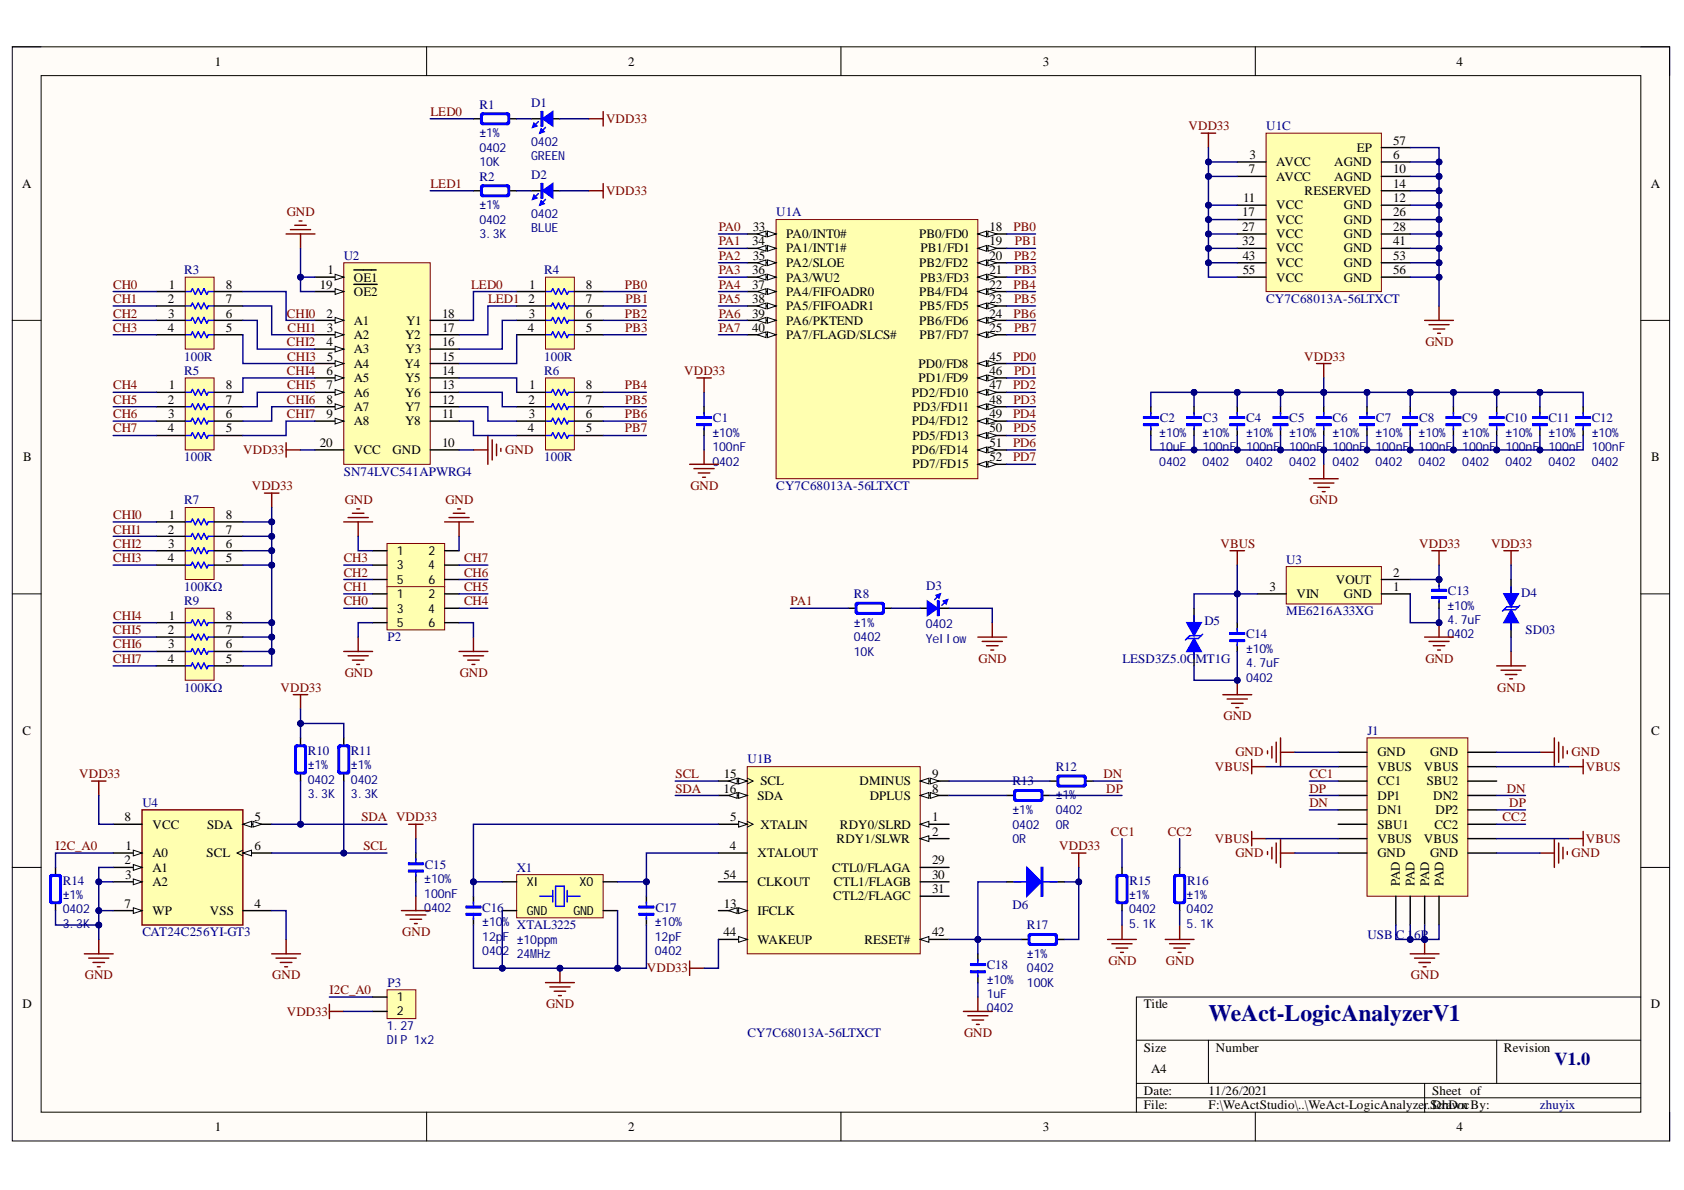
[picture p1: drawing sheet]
<svg xmlns="http://www.w3.org/2000/svg" width="297mm" height="210mm" viewBox="0 0 297 210" stroke-linecap="round" stroke-linejoin="round" font-family="sans-serif">
<defs><g id="words">
<text font-size="4.1" fill="#000080" x="213.2" y="180">WeAct-LogicAnalyzerV1</text>
<text font-size="3.2" fill="#000080" x="274.2" y="187.8">V1.0</text>
<g font-size="2.3">
<text x="37.9" y="11.6">1</text>
<text x="110.8" y="11.6">2</text>
<text x="183.9" y="11.6">3</text>
<text x="256.9" y="11.6">4</text>
<text x="220.4" y="28">3</text>
<text x="225.1" y="29.3">AVCC</text>
<text x="235.4" y="29.3">AGND</text>
<text x="239.3" y="26.8">EP</text>
<text x="245.8" y="28">6</text>
<text x="245.8" y="25.5">57</text>
<text x="3.9" y="33.1">A</text>
<text x="219.3" y="35.6">11</text>
<text x="220.3" y="30.6">7</text>
<text x="225.1" y="31.8">AVCC</text>
<text x="230.1" y="34.4">RESERVED</text>
<text x="235.4" y="31.8">AGND</text>
<text x="245.8" y="30.6">10</text>
<text x="245.8" y="35.6">12</text>
<text x="245.8" y="33.1">14</text>
<text x="291.2" y="33.1">A</text>
<text x="132.8" y="40.7">33</text>
<text x="138.7" y="42">PA0/INT0#</text>
<text x="162.1" y="42">PB0/FD0</text>
<text x="174.5" y="40.7">18</text>
<text x="219.1" y="38.2">17</text>
<text x="219.1" y="40.7">27</text>
<text x="225.1" y="36.9">VCC</text>
<text x="225.1" y="39.4">VCC</text>
<text x="225.1" y="42">VCC</text>
<text x="237" y="36.9">GND</text>
<text x="237" y="39.4">GND</text>
<text x="237" y="42">GND</text>
<text x="245.8" y="38.2">26</text>
<text x="245.8" y="40.7">28</text>
<text x="132.7" y="43.2">34</text>
<text x="132.8" y="45.8">35</text>
<text x="138.7" y="44.5">PA1/INT1#</text>
<text x="138.7" y="47">PA2/SLOE</text>
<text x="162.1" y="47">PB2/FD2</text>
<text x="162.4" y="44.5">PB1/FD1</text>
<text x="174.5" y="43.2">19</text>
<text x="174.5" y="45.8">20</text>
<text x="219.1" y="43.2">32</text>
<text x="219.2" y="45.8">43</text>
<text x="225.1" y="44.5">VCC</text>
<text x="225.1" y="47">VCC</text>
<text x="237" y="44.5">GND</text>
<text x="237" y="47">GND</text>
<text x="245.8" y="43.2">41</text>
<text x="245.8" y="45.8">53</text>
<text x="29.6" y="53.5">2</text>
<text x="29.8" y="50.9">1</text>
<text x="39.8" y="53.5">7</text>
<text x="39.8" y="50.9">8</text>
<text x="56.4" y="50.9">19</text>
<text x="57.8" y="48.3">1</text>
<text x="62.4" y="49.7">OE1</text>
<text x="62.4" y="52.2">OE2</text>
<text x="93.2" y="53.5">2</text>
<text x="93.4" y="50.9">1</text>
<text x="103.3" y="53.5">7</text>
<text x="103.3" y="50.9">8</text>
<text x="132.7" y="48.3">36</text>
<text x="132.7" y="50.9">37</text>
<text x="132.7" y="53.5">38</text>
<text x="138.7" y="49.7">PA3/WU2</text>
<text x="138.7" y="52.2">PA4/FIFOADR0</text>
<text x="162.1" y="52.2">PB4/FD4</text>
<text x="162.3" y="49.7">PB3/FD3</text>
<text x="174.5" y="48.3">21</text>
<text x="174.5" y="50.9">22</text>
<text x="174.5" y="53.5">23</text>
<text x="219.2" y="48.3">55</text>
<text x="225.1" y="49.7">VCC</text>
<text x="237" y="49.7">GND</text>
<text x="245.8" y="48.3">56</text>
<text x="29.6" y="58.5">4</text>
<text x="29.7" y="56">3</text>
<text x="39.8" y="58.5">5</text>
<text x="39.8" y="56">6</text>
<text x="57.6" y="56">2</text>
<text x="57.7" y="58.5">3</text>
<text x="62.4" y="57.3">A1</text>
<text x="62.4" y="59.8">A2</text>
<text x="71.5" y="59.8">Y2</text>
<text x="71.6" y="57.3">Y1</text>
<text x="78" y="58.5">17</text>
<text x="78" y="56">18</text>
<text x="93.1" y="58.5">4</text>
<text x="93.3" y="56">3</text>
<text x="103.3" y="58.5">5</text>
<text x="103.3" y="56">6</text>
<text x="132.7" y="56">39</text>
<text x="132.7" y="58.5">40</text>
<text x="138.7" y="54.7">PA5/FIFOADR1</text>
<text x="138.7" y="57.3">PA6/PKTEND</text>
<text x="138.7" y="59.8">PA7/FLAGD/SLCS#</text>
<text x="162.1" y="57.3">PB6/FD6</text>
<text x="162.2" y="54.7">PB5/FD5</text>
<text x="162.2" y="59.8">PB7/FD7</text>
<text x="174.5" y="56">24</text>
<text x="174.5" y="58.5">25</text>
<text x="57.6" y="61.1">4</text>
<text x="57.7" y="63.6">5</text>
<text x="62.4" y="62.3">A3</text>
<text x="62.4" y="64.9">A4</text>
<text x="71.4" y="64.9">Y4</text>
<text x="71.5" y="62.3">Y3</text>
<text x="78" y="63.6">15</text>
<text x="78" y="61.1">16</text>
<text x="162" y="64.9">PD0/FD8</text>
<text x="174.5" y="63.6">45</text>
<text x="29.6" y="71.2">2</text>
<text x="29.8" y="68.7">1</text>
<text x="39.8" y="71.2">7</text>
<text x="39.8" y="68.7">8</text>
<text x="57.6" y="66.1">6</text>
<text x="57.6" y="68.7">7</text>
<text x="57.6" y="71.2">8</text>
<text x="62.4" y="67.4">A5</text>
<text x="62.4" y="69.9">A6</text>
<text x="71.5" y="69.9">Y6</text>
<text x="71.5" y="67.4">Y5</text>
<text x="78" y="71.2">12</text>
<text x="78" y="68.7">13</text>
<text x="78" y="66.1">14</text>
<text x="93.2" y="71.2">2</text>
<text x="93.4" y="68.7">1</text>
<text x="103.3" y="71.2">7</text>
<text x="103.3" y="68.7">8</text>
<text x="160.8" y="69.9">PD2/FD10</text>
<text x="162" y="67.4">PD1/FD9</text>
<text x="174.5" y="66.1">46</text>
<text x="174.5" y="68.7">47</text>
<text x="174.5" y="71.2">48</text>
<text x="29.6" y="76.3">4</text>
<text x="29.7" y="73.7">3</text>
<text x="39.8" y="76.3">5</text>
<text x="39.8" y="73.7">6</text>
<text x="57.6" y="73.7">9</text>
<text x="62.4" y="72.5">A7</text>
<text x="62.4" y="75">A8</text>
<text x="71.5" y="75">Y8</text>
<text x="71.5" y="72.5">Y7</text>
<text x="78" y="73.7">11</text>
<text x="93.1" y="76.3">4</text>
<text x="93.3" y="73.7">3</text>
<text x="103.3" y="76.3">5</text>
<text x="103.3" y="73.7">6</text>
<text x="160.8" y="75">PD4/FD12</text>
<text x="160.9" y="77.5">PD5/FD13</text>
<text x="161.1" y="72.5">PD3/FD11</text>
<text x="174.5" y="73.7">49</text>
<text x="174.5" y="76.3">50</text>
<text x="4.1" y="81.3">B</text>
<text x="56.4" y="78.8">20</text>
<text x="62.4" y="80.1">VCC</text>
<text x="69.3" y="80.1">GND</text>
<text x="78" y="78.8">10</text>
<text x="160.8" y="80.1">PD6/FD14</text>
<text x="160.9" y="82.6">PD7/FD15</text>
<text x="174.5" y="78.8">51</text>
<text x="174.5" y="81.3">52</text>
<text x="291.3" y="81.3">B</text>
<text x="29.6" y="94.1">2</text>
<text x="29.8" y="91.5">1</text>
<text x="39.8" y="94.1">7</text>
<text x="39.8" y="91.5">8</text>
<text x="29.6" y="99.2">4</text>
<text x="29.7" y="96.6">3</text>
<text x="39.8" y="99.2">5</text>
<text x="39.8" y="96.6">6</text>
<text x="245.8" y="101.7">2</text>
<text x="223.9" y="104.2">3</text>
<text x="228.7" y="105.5">VIN</text>
<text x="235.6" y="103">VOUT</text>
<text x="237" y="105.5">GND</text>
<text x="245.8" y="104.2">1</text>
<text x="29.6" y="111.8">2</text>
<text x="29.8" y="109.3">1</text>
<text x="39.8" y="111.8">7</text>
<text x="39.8" y="109.3">8</text>
<text x="29.6" y="116.9">4</text>
<text x="29.7" y="114.4">3</text>
<text x="39.8" y="116.9">5</text>
<text x="39.8" y="114.4">6</text>
<text x="4" y="129.6">C</text>
<text x="291.3" y="129.6">C</text>
<text x="127.7" y="137.3">15</text>
<text x="164.4" y="137.3">9</text>
<text x="243" y="133.4">GND</text>
<text x="243" y="136">VBUS</text>
<text x="251.2" y="136">VBUS</text>
<text x="252.3" y="133.4">GND</text>
<text x="127.6" y="139.8">16</text>
<text x="133.6" y="141.1">SDA</text>
<text x="134.1" y="138.5">SCL</text>
<text x="151.6" y="138.5">DMINUS</text>
<text x="153.4" y="141.1">DPLUS</text>
<text x="164.4" y="139.8">8</text>
<text x="243" y="138.5">CC1</text>
<text x="243" y="141.1">DP1</text>
<text x="243" y="143.6">DN1</text>
<text x="251.7" y="138.5">SBU2</text>
<text x="252.8" y="141.1">DN2</text>
<text x="253.2" y="143.6">DP2</text>
<text x="22" y="144.9">8</text>
<text x="22.2" y="150">1</text>
<text x="26.9" y="146.2">VCC</text>
<text x="36.5" y="146.2">SDA</text>
<text x="44.9" y="150">6</text>
<text x="44.9" y="144.9">5</text>
<text x="128.7" y="150">4</text>
<text x="128.8" y="144.9">5</text>
<text x="134.1" y="146.2">XTALIN</text>
<text x="147.6" y="148.7">RDY1/SLWR</text>
<text x="148.2" y="146.2">RDY0/SLRD</text>
<text x="164.4" y="144.9">1</text>
<text x="164.4" y="147.4">2</text>
<text x="243" y="146.2">SBU1</text>
<text x="243" y="148.7">VBUS</text>
<text x="251.2" y="148.7">VBUS</text>
<text x="253" y="146.2">CC2</text>
<text x="22" y="152.5">2</text>
<text x="22.1" y="155">3</text>
<text x="26.9" y="151.2">A0</text>
<text x="26.9" y="153.8">A1</text>
<text x="36.4" y="151.2">SCL</text>
<text x="127.6" y="155">54</text>
<text x="133.6" y="151.2">XTALOUT</text>
<text x="146.8" y="153.8">CTL0/FLAGA</text>
<text x="164.4" y="152.5">29</text>
<text x="164.4" y="155">30</text>
<text x="243" y="151.2">GND</text>
<text x="252.3" y="151.2">GND</text>
<text x="22" y="160.1">7</text>
<text x="26.9" y="156.3">A2</text>
<text x="26.9" y="161.4">WP</text>
<text x="37" y="161.4">VSS</text>
<text x="44.9" y="160.1">4</text>
<text x="127.7" y="160.1">13</text>
<text x="133.6" y="161.4">IFCLK</text>
<text x="133.6" y="156.3">CLKOUT</text>
<text x="147" y="158.8">CTL2/FLAGC</text>
<text x="147.1" y="156.3">CTL1/FLAGB</text>
<text x="164.4" y="157.6">31</text>
<text x="246.9" y="156.3" transform="rotate(-90 246.9 156.3)">PAD</text>
<text x="249.5" y="156.3" transform="rotate(-90 249.5 156.3)">PAD</text>
<text x="252.1" y="156.3" transform="rotate(-90 252.1 156.3)">PAD</text>
<text x="254.6" y="156.3" transform="rotate(-90 254.6 156.3)">PAD</text>
<text x="127.6" y="165.2">44</text>
<text x="133.6" y="166.4">WAKEUP</text>
<text x="152.5" y="166.4">RESET#</text>
<text x="164.4" y="165.2">42</text>
<text x="4" y="177.8">D</text>
<text x="201.8" y="177.8">Title</text>
<text x="291.2" y="177.8">D</text>
<text x="201.8" y="185.5">Size</text>
<text x="214.5" y="185.5">Number</text>
<text x="265.3" y="185.5">Revision</text>
<text x="203" y="189.3">A4</text>
<text x="201.8" y="193.1">Date:</text>
<text x="201.8" y="195.7">File:</text>
<text x="213.2" y="193.1">11/26/2021</text>
<text x="213.2" y="195.7">F:\WeActStudio\..\WeAct-LogicAnalyzer</text>
<text x="251.8" y="195.7">.SDcrawn</text>
<text x="252.6" y="193.1">Sheet of</text>
<text x="254.4" y="195.7">hDocBy:</text>
<text x="37.9" y="199.5">1</text>
<text x="110.8" y="199.5">2</text>
<text x="183.9" y="199.5">3</text>
<text x="256.9" y="199.5">4</text>
</g>
<g font-size="2.3" fill="#800000">
<text x="75.9" y="20.4">LED0</text>
<text x="106.9" y="21.7">VDD33</text>
<text x="209.6" y="23">VDD33</text>
<text x="75.9" y="33.1">LED1</text>
<text x="106.9" y="34.4">VDD33</text>
<text x="50.6" y="38.2">GND</text>
<text x="126.8" y="40.7">PA0</text>
<text x="178.8" y="40.7">PB0</text>
<text x="126.8" y="43.2">PA1</text>
<text x="126.8" y="45.8">PA2</text>
<text x="178.9" y="45.8">PB2</text>
<text x="179" y="43.2">PB1</text>
<text x="20" y="50.9">CH0</text>
<text x="20" y="53.5">CH1</text>
<text x="83.1" y="50.9">LED0</text>
<text x="86.1" y="53.5">LED1</text>
<text x="110.2" y="50.9">PB0</text>
<text x="110.4" y="53.5">PB1</text>
<text x="126.8" y="48.3">PA3</text>
<text x="126.8" y="50.9">PA4</text>
<text x="126.8" y="53.5">PA5</text>
<text x="178.8" y="50.9">PB4</text>
<text x="178.9" y="53.5">PB5</text>
<text x="178.9" y="48.3">PB3</text>
<text x="20" y="56">CH2</text>
<text x="20" y="58.5">CH3</text>
<text x="50.6" y="56">CHI0</text>
<text x="50.7" y="58.5">CHI1</text>
<text x="110.2" y="56">PB2</text>
<text x="110.3" y="58.5">PB3</text>
<text x="126.8" y="56">PA6</text>
<text x="126.8" y="58.5">PA7</text>
<text x="178.8" y="56">PB6</text>
<text x="178.9" y="58.5">PB7</text>
<text x="50.6" y="61.1">CHI2</text>
<text x="50.7" y="63.6">CHI3</text>
<text x="178.7" y="63.6">PD0</text>
<text x="230" y="63.6">VDD33</text>
<text x="251.4" y="61.1">GND</text>
<text x="20" y="68.7">CH4</text>
<text x="20" y="71.2">CH5</text>
<text x="50.6" y="66.1">CHI4</text>
<text x="50.6" y="71.2">CHI6</text>
<text x="50.7" y="68.7">CHI5</text>
<text x="110.2" y="68.7">PB4</text>
<text x="110.3" y="71.2">PB5</text>
<text x="120.7" y="66.1">VDD33</text>
<text x="178.7" y="68.7">PD2</text>
<text x="178.8" y="71.2">PD3</text>
<text x="178.9" y="66.1">PD1</text>
<text x="20" y="73.7">CH6</text>
<text x="20" y="76.3">CH7</text>
<text x="50.6" y="73.7">CHI7</text>
<text x="110.2" y="73.7">PB6</text>
<text x="110.2" y="76.3">PB7</text>
<text x="178.7" y="73.7">PD4</text>
<text x="178.8" y="76.3">PD5</text>
<text x="42.9" y="80.1">VDD33</text>
<text x="89.1" y="80.1">GND</text>
<text x="178.7" y="78.8">PD6</text>
<text x="178.7" y="81.3">PD7</text>
<text x="44.4" y="86.4">VDD33</text>
<text x="60.8" y="89">GND</text>
<text x="78.6" y="89">GND</text>
<text x="121.8" y="86.4">GND</text>
<text x="231" y="89">GND</text>
<text x="20" y="91.5">CHI0</text>
<text x="20" y="94.1">CHI1</text>
<text x="20" y="96.6">CHI2</text>
<text x="20" y="99.2">CHI3</text>
<text x="60.6" y="101.7">CH2</text>
<text x="60.6" y="99.2">CH3</text>
<text x="81.9" y="101.7">CH6</text>
<text x="81.9" y="99.2">CH7</text>
<text x="215.3" y="96.6">VBUS</text>
<text x="250.3" y="96.6">VDD33</text>
<text x="263" y="96.6">VDD33</text>
<text x="60.6" y="104.2">CH1</text>
<text x="60.6" y="106.8">CH0</text>
<text x="81.9" y="106.8">CH4</text>
<text x="81.9" y="104.2">CH5</text>
<text x="139.5" y="106.8">PA1</text>
<text x="20" y="109.3">CHI4</text>
<text x="20" y="111.8">CHI5</text>
<text x="20" y="114.4">CHI6</text>
<text x="20" y="116.9">CHI7</text>
<text x="60.8" y="119.5">GND</text>
<text x="81.1" y="119.5">GND</text>
<text x="172.6" y="116.9">GND</text>
<text x="251.4" y="116.9">GND</text>
<text x="49.5" y="122">VDD33</text>
<text x="264.1" y="122">GND</text>
<text x="215.8" y="127.1">GND</text>
<text x="14" y="137.3">VDD33</text>
<text x="119.2" y="137.3">SCL</text>
<text x="194.7" y="137.3">DN</text>
<text x="214.3" y="136">VBUS</text>
<text x="217.9" y="133.4">GND</text>
<text x="231" y="137.3">CC1</text>
<text x="277.2" y="133.4">GND</text>
<text x="279.7" y="136">VBUS</text>
<text x="119.2" y="139.8">SDA</text>
<text x="195.1" y="139.8">DP</text>
<text x="231" y="139.8">DP</text>
<text x="231" y="142.3">DN</text>
<text x="265.8" y="139.8">DN</text>
<text x="266.2" y="142.3">DP</text>
<text x="9.8" y="150">I2C_A0</text>
<text x="63.8" y="144.9">SDA VDD33</text>
<text x="64.1" y="150">SCL</text>
<text x="186.8" y="150">VDD33</text>
<text x="195.9" y="147.4">CC1</text>
<text x="206" y="147.4">CC2</text>
<text x="214.3" y="148.7">VBUS</text>
<text x="265" y="144.9">CC2</text>
<text x="279.7" y="148.7">VBUS</text>
<text x="217.9" y="151.2">GND</text>
<text x="277.2" y="151.2">GND</text>
<text x="71" y="165.2">GND</text>
<text x="15" y="172.8">GND</text>
<text x="48" y="172.8">GND</text>
<text x="114.1" y="171.5">VDD33</text>
<text x="195.5" y="170.2">GND</text>
<text x="205.7" y="170.2">GND</text>
<text x="248.9" y="172.8">GND</text>
<text x="50.6" y="179.2">VDD33</text>
<text x="58.1" y="175.3">I2C_A0</text>
<text x="96.3" y="177.8">GND</text>
<text x="170.1" y="183">GND</text>
</g>
<g font-size="2.3" fill="#000080">
<text x="84.6" y="19.2">R1</text>
<text x="93.7" y="18.9">D1</text>
<text x="223.3" y="23">U1C</text>
<text x="84.6" y="31.8">R2</text>
<text x="93.7" y="31.6">D2</text>
<text x="136.9" y="38.2">U1A</text>
<text x="60.6" y="45.8">U2</text>
<text x="32.5" y="48.3">R3</text>
<text x="96" y="48.3">R4</text>
<text x="223.3" y="53.5">CY7C68013A-56LTXCT</text>
<text x="32.5" y="63.6">100R</text>
<text x="96" y="63.6">100R</text>
<text x="32.5" y="66.1">R5</text>
<text x="96" y="66.1">R6</text>
<text x="125.8" y="74.5">C1</text>
<text x="204.6" y="74.5">C2</text>
<text x="212.2" y="74.5">C3</text>
<text x="219.8" y="74.5">C4</text>
<text x="227.4" y="74.5">C5</text>
<text x="235" y="74.5">C6</text>
<text x="242.7" y="74.5">C7</text>
<text x="250.3" y="74.5">C8</text>
<text x="257.9" y="74.5">C9</text>
<text x="265.5" y="74.5">C10</text>
<text x="273.2" y="74.5">C11</text>
<text x="280.8" y="74.5">C12</text>
<text x="32.5" y="81.3">100R</text>
<text x="60.6" y="83.9">SN74LVC541APWRG4</text>
<text x="96" y="81.3">100R</text>
<text x="32.5" y="89">R7</text>
<text x="136.9" y="86.4">CY7C68013A-56LTXCT</text>
<text x="226.9" y="99.4">U3</text>
<text x="32.5" y="104.2">100KΩ</text>
<text x="32.5" y="106.8">R9</text>
<text x="68.3" y="105.5">P11</text>
<text x="150.6" y="105.5">R8</text>
<text x="163.4" y="104">D3</text>
<text x="255.4" y="105">C13</text>
<text x="268.3" y="105.3">D4</text>
<text x="68.3" y="113.1">P2</text>
<text x="212.4" y="110.3">D5</text>
<text x="219.8" y="112.6">C14</text>
<text x="226.9" y="108.6">ME6216A33XG</text>
<text x="269.1" y="111.8">SD03</text>
<text x="198" y="116.9">LESD3Z5.0CMT1G</text>
<text x="32.5" y="122">100KΩ</text>
<text x="241.2" y="129.6">J1</text>
<text x="54.3" y="133.1">R10</text>
<text x="61.9" y="133.1">R11</text>
<text x="131.8" y="134.7">U1B</text>
<text x="186.2" y="136">R12</text>
<text x="25.1" y="142.3">U4</text>
<text x="178.6" y="138.5">R13</text>
<text x="74.9" y="153.2">C15</text>
<text x="91.2" y="153.8">X1</text>
<text x="11.1" y="156">R14</text>
<text x="85.1" y="160.9">C16</text>
<text x="115.6" y="160.9">C17</text>
<text x="178.6" y="160.3">D6</text>
<text x="199.2" y="156">R15</text>
<text x="209.4" y="156">R16</text>
<text x="25.1" y="165.2">CAT24C256YI-GT3</text>
<text x="181.1" y="163.9">R17</text>
<text x="241.2" y="165.7">USB C 1</text>
<text x="249.4" y="165.7">6P</text>
<text x="174" y="171">C18</text>
<text x="68.3" y="174">P3</text>
<text x="131.8" y="183">CY7C68013A-56LTXCT</text>
<text x="271.6" y="195.7">zhuyix</text>
</g>
<g font-size="2.2" fill="#000080">
<text x="84.6" y="24.2">±1%</text>
<text x="84.6" y="26.8">0402</text>
<text x="84.6" y="29.3">10K</text>
<text x="93.7" y="25.8">0402</text>
<text x="93.7" y="28.3">GREEN</text>
<text x="84.6" y="36.9">±1%</text>
<text x="84.6" y="39.4">0402</text>
<text x="84.6" y="42">3.3K</text>
<text x="93.7" y="38.4">0402</text>
<text x="93.7" y="41">BLUE</text>
<text x="125.7" y="77">±10%</text>
<text x="204.5" y="77">±10%</text>
<text x="212.1" y="77">±10%</text>
<text x="219.8" y="77">±10%</text>
<text x="227.4" y="77">±10%</text>
<text x="235" y="77">±10%</text>
<text x="242.6" y="77">±10%</text>
<text x="250.2" y="77">±10%</text>
<text x="257.9" y="77">±10%</text>
<text x="265.5" y="77">±10%</text>
<text x="273.2" y="77">±10%</text>
<text x="280.8" y="77">±10%</text>
<text x="125.7" y="79.6">100nF</text>
<text x="125.7" y="82.1">0402</text>
<text x="204.5" y="79.6">10uF</text>
<text x="204.5" y="82.1">0402</text>
<text x="212.1" y="79.6">100nF</text>
<text x="212.1" y="82.1">0402</text>
<text x="219.8" y="79.6">100nF</text>
<text x="219.8" y="82.1">0402</text>
<text x="227.4" y="79.6">100nF</text>
<text x="227.4" y="82.1">0402</text>
<text x="235" y="79.6">100nF</text>
<text x="235" y="82.1">0402</text>
<text x="242.6" y="79.6">100nF</text>
<text x="242.6" y="82.1">0402</text>
<text x="250.2" y="79.6">100nF</text>
<text x="250.2" y="82.1">0402</text>
<text x="257.9" y="79.6">100nF</text>
<text x="257.9" y="82.1">0402</text>
<text x="265.5" y="79.6">100nF</text>
<text x="265.5" y="82.1">0402</text>
<text x="273.2" y="79.6">100nF</text>
<text x="273.2" y="82.1">0402</text>
<text x="280.8" y="79.6">100nF</text>
<text x="280.8" y="82.1">0402</text>
<text x="255.3" y="107.5">±10%</text>
<text x="150.6" y="110.6">±1%</text>
<text x="150.6" y="113.1">0402</text>
<text x="163.3" y="110.8">0402</text>
<text x="163.3" y="113.4">Yellow</text>
<text x="255.3" y="110.1">4.7uF</text>
<text x="255.3" y="112.6">0402</text>
<text x="150.6" y="115.7">10K</text>
<text x="219.8" y="115.1">±10%</text>
<text x="219.8" y="117.7">4.7uF</text>
<text x="219.8" y="120.2">0402</text>
<text x="54.3" y="135.7">±1%</text>
<text x="61.9" y="135.7">±1%</text>
<text x="54.3" y="138.2">0402</text>
<text x="54.3" y="140.7">3.3K</text>
<text x="61.9" y="138.2">0402</text>
<text x="61.9" y="140.7">3.3K</text>
<text x="178.6" y="143.5">±1%</text>
<text x="186.2" y="141">±1%</text>
<text x="186.2" y="143.5">0402</text>
<text x="178.6" y="146.2">0402</text>
<text x="178.6" y="148.7">0R</text>
<text x="186.2" y="146.2">0R</text>
<text x="74.8" y="155.8">±10%</text>
<text x="11.1" y="158.6">±1%</text>
<text x="11.1" y="161.1">0402</text>
<text x="74.8" y="158.3">100nF</text>
<text x="74.8" y="160.9">0402</text>
<text x="199.2" y="158.6">±1%</text>
<text x="199.2" y="161.1">0402</text>
<text x="209.3" y="158.6">±1%</text>
<text x="209.3" y="161.1">0402</text>
<text x="11.1" y="163.6">3.3K</text>
<text x="85.1" y="163.4">±10</text>
<text x="85.1" y="165.9">12p</text>
<text x="88.6" y="163.4">% XTAL3225</text>
<text x="88.6" y="165.9">F ±10ppm</text>
<text x="115.5" y="163.4">±10%</text>
<text x="115.5" y="165.9">12pF</text>
<text x="199.2" y="163.6">5.1K</text>
<text x="209.3" y="163.6">5.1K</text>
<text x="85.1" y="168.5">040</text>
<text x="88.6" y="168.5">2</text>
<text x="91.2" y="169">24MHz</text>
<text x="115.5" y="168.5">0402</text>
<text x="174" y="173.5">±10%</text>
<text x="181.1" y="169">±1%</text>
<text x="181.1" y="171.5">0402</text>
<text x="174" y="176.1">1uF</text>
<text x="174" y="178.6">0402</text>
<text x="181.1" y="174">100K</text>
<text x="68.2" y="181.6">1.27</text>
<text x="68.2" y="184.2">DIP 1x2</text>
</g>
<g font-size="2.2">
<text x="70" y="97.8">1</text>
<text x="70" y="100.4">3</text>
<text x="75.5" y="100.4">4</text>
<text x="75.6" y="97.8">2</text>
<text x="70" y="103">5</text>
<text x="75.6" y="103">6</text>
<text x="75.6" y="105.5">2</text>
<text x="70" y="108">3</text>
<text x="70" y="110.6">5</text>
<text x="75.5" y="108">4</text>
<text x="75.6" y="110.6">6</text>
<text x="92.9" y="161.4">GND</text>
<text x="92.9" y="156.3">XI</text>
<text x="101.1" y="161.4">GND</text>
<text x="102.2" y="156.3">XO</text>
<text x="70" y="176.6">1</text>
<text x="70" y="179.1">2</text>
</g>
</g></defs>
<path d="M2.2 8.3h292.3v193h-292.3z" fill-rule="evenodd" fill="#fffcf8"/>
<path d="M2.2 8.3h292.3v193h-292.3z" fill="none" stroke="#000" stroke-width=".18"/>
<path d="M7.3 13.3h282.1v182.9h-282.1z" fill-rule="evenodd" fill="#fffcf8"/>
<g fill="none" stroke="#000" stroke-width=".18">
<path d="M2.2 8.3h5.1M7.3 13.3h282.1v182.9h-282.1zM75.2 8.3v5M148.3 8.3v5M221.4 8.3v5M289.4 8.3h5.1v5M2.2 56.5h5.1M289.4 56.5h5.1M2.2 104.8h5.1M289.4 104.8h5.1M2.2 153h5.1M289.4 153h5.1"/>
<path d="M289.4 175.9h-89v20.3M75.3 196.2v5.1M148.3 196.2v5.1M200.4 183.5h89M200.4 191.1h89M200.4 193.6h89M213.2 183.5v7.6M221.4 196.2v5.1M251.3 191.1v5.1M264 183.5v7.6M294.5 196.2v5.1"/>
</g>
<path d="M136.9 38.7h35.6v45.7h-35.6z" fill-rule="evenodd" fill="#ffffb0"/>
<path d="M136.9 38.7h35.6v45.7h-35.6z" fill="none" stroke="#800000" stroke-width=".18"/>
<path d="M172.5 41.3h5.1" fill="none" stroke="#000" stroke-width=".25"/>
<path d="M172.5 41.3l1.5-.5v1z" fill="#f8fcff"/>
<path d="M172.5 41.3l1.5-.5v1z" fill="none" stroke="#000" stroke-width=".18"/>
<path d="M174.3 40.8l1.5 .5-1.5 .5z" fill="#f8fcff"/>
<path d="M174.3 40.8l1.5 .5-1.5 .5z" fill="none" stroke="#000" stroke-width=".18"/>
<path d="M172.5 43.8h5.1" fill="none" stroke="#000" stroke-width=".25"/>
<path d="M172.5 43.8l1.5-.5v1z" fill="#f8fcff"/>
<path d="M172.5 43.8l1.5-.5v1z" fill="none" stroke="#000" stroke-width=".18"/>
<path d="M174.3 43.3l1.5 .5-1.5 .5z" fill="#f8fcff"/>
<path d="M174.3 43.3l1.5 .5-1.5 .5z" fill="none" stroke="#000" stroke-width=".18"/>
<path d="M172.5 46.4h5.1" fill="none" stroke="#000" stroke-width=".25"/>
<path d="M172.5 46.4l1.5-.6v1.1z" fill="#f8fcff"/>
<path d="M172.5 46.4l1.5-.6v1.1z" fill="none" stroke="#000" stroke-width=".18"/>
<path d="M174.3 45.8l1.5 .6-1.5 .5z" fill="#f8fcff"/>
<path d="M174.3 45.8l1.5 .6-1.5 .5z" fill="none" stroke="#000" stroke-width=".18"/>
<path d="M172.5 48.9h5.1" fill="none" stroke="#000" stroke-width=".25"/>
<path d="M172.5 48.9l1.5-.5v1z" fill="#f8fcff"/>
<path d="M172.5 48.9l1.5-.5v1z" fill="none" stroke="#000" stroke-width=".18"/>
<path d="M174.3 48.4l1.5 .5-1.5 .5z" fill="#f8fcff"/>
<path d="M174.3 48.4l1.5 .5-1.5 .5z" fill="none" stroke="#000" stroke-width=".18"/>
<path d="M172.5 51.4h5.1" fill="none" stroke="#000" stroke-width=".25"/>
<path d="M172.5 51.4l1.5-.5v1z" fill="#f8fcff"/>
<path d="M172.5 51.4l1.5-.5v1z" fill="none" stroke="#000" stroke-width=".18"/>
<path d="M174.3 50.9l1.5 .5-1.5 .5z" fill="#f8fcff"/>
<path d="M174.3 50.9l1.5 .5-1.5 .5z" fill="none" stroke="#000" stroke-width=".18"/>
<path d="M172.5 54h5.1" fill="none" stroke="#000" stroke-width=".25"/>
<path d="M172.5 54l1.5-.5v1z" fill="#f8fcff"/>
<path d="M172.5 54l1.5-.5v1z" fill="none" stroke="#000" stroke-width=".18"/>
<path d="M174.3 53.5l1.5 .5-1.5 .5z" fill="#f8fcff"/>
<path d="M174.3 53.5l1.5 .5-1.5 .5z" fill="none" stroke="#000" stroke-width=".18"/>
<path d="M172.5 56.5h5.1" fill="none" stroke="#000" stroke-width=".25"/>
<path d="M172.5 56.5l1.5-.5v1z" fill="#f8fcff"/>
<path d="M172.5 56.5l1.5-.5v1z" fill="none" stroke="#000" stroke-width=".18"/>
<path d="M174.3 56l1.5 .5-1.5 .5z" fill="#f8fcff"/>
<path d="M174.3 56l1.5 .5-1.5 .5z" fill="none" stroke="#000" stroke-width=".18"/>
<path d="M172.5 59h5.1" fill="none" stroke="#000" stroke-width=".25"/>
<path d="M172.5 59l1.5-.5v1.1z" fill="#f8fcff"/>
<path d="M172.5 59l1.5-.5v1.1z" fill="none" stroke="#000" stroke-width=".18"/>
<path d="M174.3 58.5l1.5 .5-1.5 .6z" fill="#f8fcff"/>
<path d="M174.3 58.5l1.5 .5-1.5 .6z" fill="none" stroke="#000" stroke-width=".18"/>
<path d="M131.8 41.3h5.1" fill="none" stroke="#000" stroke-width=".25"/>
<path d="M135.4 40.8l1.5 .5-1.5 .5z" fill="#f8fcff"/>
<path d="M135.4 40.8l1.5 .5-1.5 .5z" fill="none" stroke="#000" stroke-width=".18"/>
<path d="M133.6 41.3l1.5-.5v1z" fill="#f8fcff"/>
<path d="M133.6 41.3l1.5-.5v1z" fill="none" stroke="#000" stroke-width=".18"/>
<path d="M131.8 43.8h5.1" fill="none" stroke="#000" stroke-width=".25"/>
<path d="M135.4 43.3l1.5 .5-1.5 .5z" fill="#f8fcff"/>
<path d="M135.4 43.3l1.5 .5-1.5 .5z" fill="none" stroke="#000" stroke-width=".18"/>
<path d="M133.6 43.8l1.5-.5v1z" fill="#f8fcff"/>
<path d="M133.6 43.8l1.5-.5v1z" fill="none" stroke="#000" stroke-width=".18"/>
<path d="M131.8 46.3h5.1" fill="none" stroke="#000" stroke-width=".25"/>
<path d="M135.4 45.8l1.5 .5-1.5 .6z" fill="#f8fcff"/>
<path d="M135.4 45.8l1.5 .5-1.5 .6z" fill="none" stroke="#000" stroke-width=".18"/>
<path d="M133.6 46.3l1.5-.5v1.1z" fill="#f8fcff"/>
<path d="M133.6 46.3l1.5-.5v1.1z" fill="none" stroke="#000" stroke-width=".18"/>
<path d="M131.8 48.9h5.1" fill="none" stroke="#000" stroke-width=".25"/>
<path d="M135.4 48.4l1.5 .5-1.5 .5z" fill="#f8fcff"/>
<path d="M135.4 48.4l1.5 .5-1.5 .5z" fill="none" stroke="#000" stroke-width=".18"/>
<path d="M133.6 48.9l1.5-.5v1z" fill="#f8fcff"/>
<path d="M133.6 48.9l1.5-.5v1z" fill="none" stroke="#000" stroke-width=".18"/>
<path d="M131.8 51.4h5.1" fill="none" stroke="#000" stroke-width=".25"/>
<path d="M135.4 50.9l1.5 .5-1.5 .5z" fill="#f8fcff"/>
<path d="M135.4 50.9l1.5 .5-1.5 .5z" fill="none" stroke="#000" stroke-width=".18"/>
<path d="M133.6 51.4l1.5-.5v1z" fill="#f8fcff"/>
<path d="M133.6 51.4l1.5-.5v1z" fill="none" stroke="#000" stroke-width=".18"/>
<path d="M131.8 54h5.1" fill="none" stroke="#000" stroke-width=".25"/>
<path d="M135.4 53.5l1.5 .5-1.5 .5z" fill="#f8fcff"/>
<path d="M135.4 53.5l1.5 .5-1.5 .5z" fill="none" stroke="#000" stroke-width=".18"/>
<path d="M133.6 54l1.5-.5v1z" fill="#f8fcff"/>
<path d="M133.6 54l1.5-.5v1z" fill="none" stroke="#000" stroke-width=".18"/>
<path d="M131.8 56.5h5.1" fill="none" stroke="#000" stroke-width=".25"/>
<path d="M135.4 56l1.5 .5-1.5 .5z" fill="#f8fcff"/>
<path d="M135.4 56l1.5 .5-1.5 .5z" fill="none" stroke="#000" stroke-width=".18"/>
<path d="M133.6 56.5l1.5-.5v1z" fill="#f8fcff"/>
<path d="M133.6 56.5l1.5-.5v1z" fill="none" stroke="#000" stroke-width=".18"/>
<path d="M131.8 59h5.1" fill="none" stroke="#000" stroke-width=".25"/>
<path d="M135.4 58.5l1.5 .5-1.5 .6z" fill="#f8fcff"/>
<path d="M135.4 58.5l1.5 .5-1.5 .6z" fill="none" stroke="#000" stroke-width=".18"/>
<path d="M133.6 59l1.5-.5v1.1z" fill="#f8fcff"/>
<path d="M133.6 59l1.5-.5v1.1z" fill="none" stroke="#000" stroke-width=".18"/>
<path d="M172.5 64.1h5.1" fill="none" stroke="#000" stroke-width=".25"/>
<path d="M172.5 64.1l1.5-.5v1z" fill="#f8fcff"/>
<path d="M172.5 64.1l1.5-.5v1z" fill="none" stroke="#000" stroke-width=".18"/>
<path d="M174.3 63.6l1.5 .5-1.5 .5z" fill="#f8fcff"/>
<path d="M174.3 63.6l1.5 .5-1.5 .5z" fill="none" stroke="#000" stroke-width=".18"/>
<path d="M172.5 66.7h5.1" fill="none" stroke="#000" stroke-width=".25"/>
<path d="M172.5 66.7l1.5-.5v1z" fill="#f8fcff"/>
<path d="M172.5 66.7l1.5-.5v1z" fill="none" stroke="#000" stroke-width=".18"/>
<path d="M174.3 66.2l1.5 .5-1.5 .5z" fill="#f8fcff"/>
<path d="M174.3 66.2l1.5 .5-1.5 .5z" fill="none" stroke="#000" stroke-width=".18"/>
<path d="M172.5 69.2h5.1" fill="none" stroke="#000" stroke-width=".25"/>
<path d="M172.5 69.2l1.5-.5v1z" fill="#f8fcff"/>
<path d="M172.5 69.2l1.5-.5v1z" fill="none" stroke="#000" stroke-width=".18"/>
<path d="M174.3 68.7l1.5 .5-1.5 .5z" fill="#f8fcff"/>
<path d="M174.3 68.7l1.5 .5-1.5 .5z" fill="none" stroke="#000" stroke-width=".18"/>
<path d="M172.5 71.7h5.1" fill="none" stroke="#000" stroke-width=".25"/>
<path d="M172.5 71.7l1.5-.5v1z" fill="#f8fcff"/>
<path d="M172.5 71.7l1.5-.5v1z" fill="none" stroke="#000" stroke-width=".18"/>
<path d="M174.3 71.2l1.5 .5-1.5 .5z" fill="#f8fcff"/>
<path d="M174.3 71.2l1.5 .5-1.5 .5z" fill="none" stroke="#000" stroke-width=".18"/>
<path d="M172.5 74.3h5.1" fill="none" stroke="#000" stroke-width=".25"/>
<path d="M172.5 74.3l1.5-.5v1z" fill="#f8fcff"/>
<path d="M172.5 74.3l1.5-.5v1z" fill="none" stroke="#000" stroke-width=".18"/>
<path d="M174.3 73.8l1.5 .5-1.5 .5z" fill="#f8fcff"/>
<path d="M174.3 73.8l1.5 .5-1.5 .5z" fill="none" stroke="#000" stroke-width=".18"/>
<path d="M172.5 76.8h5.1" fill="none" stroke="#000" stroke-width=".25"/>
<path d="M172.5 76.8l1.5-.5v1z" fill="#f8fcff"/>
<path d="M172.5 76.8l1.5-.5v1z" fill="none" stroke="#000" stroke-width=".18"/>
<path d="M174.3 76.3l1.5 .5-1.5 .5z" fill="#f8fcff"/>
<path d="M174.3 76.3l1.5 .5-1.5 .5z" fill="none" stroke="#000" stroke-width=".18"/>
<path d="M172.5 79.4h5.1" fill="none" stroke="#000" stroke-width=".25"/>
<path d="M172.5 79.4l1.5-.5v1z" fill="#f8fcff"/>
<path d="M172.5 79.4l1.5-.5v1z" fill="none" stroke="#000" stroke-width=".18"/>
<path d="M174.3 78.9l1.5 .5-1.5 .5z" fill="#f8fcff"/>
<path d="M174.3 78.9l1.5 .5-1.5 .5z" fill="none" stroke="#000" stroke-width=".18"/>
<path d="M172.5 81.9h5.1" fill="none" stroke="#000" stroke-width=".25"/>
<path d="M172.5 81.9l1.5-.5v1z" fill="#f8fcff"/>
<path d="M172.5 81.9l1.5-.5v1z" fill="none" stroke="#000" stroke-width=".18"/>
<path d="M174.3 81.4l1.5 .5-1.5 .5z" fill="#f8fcff"/>
<path d="M174.3 81.4l1.5 .5-1.5 .5z" fill="none" stroke="#000" stroke-width=".18"/>
<path d="M131.8 135.2h30.5v33h-30.5z" fill-rule="evenodd" fill="#ffffb0"/>
<path d="M131.8 135.2h30.5v33h-30.5z" fill="none" stroke="#800000" stroke-width=".18"/>
<path d="M162.3 145.4h5.1" fill="none" stroke="#000" stroke-width=".25"/>
<path d="M162.3 145.4l1.5-.5v1z" fill="#f8fcff"/>
<path d="M162.3 145.4l1.5-.5v1z" fill="none" stroke="#000" stroke-width=".18"/>
<path d="M162.3 147.9h5.1" fill="none" stroke="#000" stroke-width=".25"/>
<path d="M162.3 147.9l1.5-.5v1z" fill="#f8fcff"/>
<path d="M162.3 147.9l1.5-.5v1z" fill="none" stroke="#000" stroke-width=".18"/>
<path d="M126.7 160.6h5.1" fill="none" stroke="#000" stroke-width=".25"/>
<path d="M130.3 160.1l1.5 .5-1.5 .5z" fill="#f8fcff"/>
<path d="M130.3 160.1l1.5 .5-1.5 .5z" fill="none" stroke="#000" stroke-width=".18"/>
<path d="M128.5 160.6l1.5-.5v1z" fill="#f8fcff"/>
<path d="M128.5 160.6l1.5-.5v1z" fill="none" stroke="#000" stroke-width=".18"/>
<path d="M126.7 137.8h5.1" fill="none" stroke="#000" stroke-width=".25"/>
<path d="M130.3 137.3l1.5 .5-1.5 .5z" fill="#f8fcff"/>
<path d="M130.3 137.3l1.5 .5-1.5 .5z" fill="none" stroke="#000" stroke-width=".18"/>
<path d="M128.5 137.8l1.5-.5v1z" fill="#f8fcff"/>
<path d="M128.5 137.8l1.5-.5v1zM131.8 137.3l1 .5-1 .5" fill="none" stroke="#000" stroke-width=".18"/>
<path d="M126.7 140.3h5.1" fill="none" stroke="#000" stroke-width=".25"/>
<path d="M130.3 139.8l1.5 .5-1.5 .5z" fill="#f8fcff"/>
<path d="M130.3 139.8l1.5 .5-1.5 .5z" fill="none" stroke="#000" stroke-width=".18"/>
<path d="M128.5 140.3l1.5-.5v1z" fill="#f8fcff"/>
<path d="M128.5 140.3l1.5-.5v1z" fill="none" stroke="#000" stroke-width=".18"/>
<path d="M162.3 153h5.1M162.3 155.5h5.1M162.3 158.1h5.1M162.3 165.7h5.1" fill="none" stroke="#000" stroke-width=".25"/>
<path d="M162.3 165.7l1.5-.5v1z" fill="#f8fcff"/>
<path d="M162.3 165.7l1.5-.5v1z" fill="none" stroke="#000" stroke-width=".18"/>
<path d="M126.7 165.7h5.1" fill="none" stroke="#000" stroke-width=".25"/>
<path d="M130.3 165.2l1.5 .5-1.5 .5z" fill="#f8fcff"/>
<path d="M130.3 165.2l1.5 .5-1.5 .5z" fill="none" stroke="#000" stroke-width=".18"/>
<path d="M126.7 155.5h5.1M126.7 150.5h5.1M126.7 145.4h5.1" fill="none" stroke="#000" stroke-width=".25"/>
<path d="M130.3 144.9l1.5 .5-1.5 .5z" fill="#f8fcff"/>
<path d="M130.3 144.9l1.5 .5-1.5 .5zM131.8 144.9l1 .5-1 .5" fill="none" stroke="#000" stroke-width=".18"/>
<path d="M162.3 140.3h5.1" fill="none" stroke="#000" stroke-width=".25"/>
<path d="M162.3 140.3l1.5-.5v1z" fill="#f8fcff"/>
<path d="M162.3 140.3l1.5-.5v1z" fill="none" stroke="#000" stroke-width=".18"/>
<path d="M164.1 139.8l1.5 .5-1.5 .5z" fill="#f8fcff"/>
<path d="M164.1 139.8l1.5 .5-1.5 .5z" fill="none" stroke="#000" stroke-width=".18"/>
<path d="M162.3 137.8h5.1" fill="none" stroke="#000" stroke-width=".25"/>
<path d="M162.3 137.8l1.5-.5v1z" fill="#f8fcff"/>
<path d="M162.3 137.8l1.5-.5v1z" fill="none" stroke="#000" stroke-width=".18"/>
<path d="M164.1 137.3l1.5 .5-1.5 .5z" fill="#f8fcff"/>
<path d="M164.1 137.3l1.5 .5-1.5 .5z" fill="none" stroke="#000" stroke-width=".18"/>
<path d="M223.3 23.5h20.4v27.9h-20.4z" fill-rule="evenodd" fill="#ffffb0"/>
<path d="M223.3 23.5h20.4v27.9h-20.4z" fill="none" stroke="#800000" stroke-width=".18"/>
<g fill="none" stroke="#000" stroke-width=".25">
<path d="M218.2 28.6h5.1M218.2 31.1h5.1M218.2 36.2h5.1M218.2 38.7h5.1M243.7 28.6h5M243.7 31.1h5M243.7 36.2h5M243.7 38.7h5M243.7 33.6h5M243.7 26h5M218.2 41.3h5.1M218.2 43.8h5.1"/>
<path d="M218.2 46.4h5.1M218.2 48.9h5.1M243.7 41.3h5M243.7 43.8h5M243.7 46.4h5M243.7 48.9h5M83.5 158.1v1.3M83.5 161.9v1.3"/>
</g>
<path d="M82.2 159.9h2.6v.2h-2.6zM82.2 160h2.6M83.5 159.1v1M82.2 161.1h2.6v.3h-2.6zM82.2 161.3h2.6M83.5 161.1v1" fill="none" stroke="#00f" stroke-width=".25"/>
<path d="M82.2 159.9h2.6v.2h-2.6zM82.2 161.1h2.6v.3h-2.6z" fill="none" stroke="#00f" stroke-width=".18"/>
<path d="M96.2 173.3h5.1M97 174.1h3.6M97.7 174.8h2.1M98.5 175.6h.5M98.8 170.8v2.5" fill="none" stroke="#800000" stroke-width=".25"/>
<circle cx="98.8" cy="170.8" r=".51" fill="#000080"/>
<circle cx="98.8" cy="170.8" r=".51" fill="none" stroke="#000080" stroke-width=".18"/>
<path d="M114 158.1v1.3M114 161.9v1.3" fill="none" stroke="#000" stroke-width=".25"/>
<path d="M112.7 159.9h2.6v.2h-2.6zM112.7 160h2.6M114 159.1v1M112.7 161.1h2.6v.3h-2.6zM112.7 161.3h2.6M114 161.1v1" fill="none" stroke="#00f" stroke-width=".25"/>
<path d="M112.7 159.9h2.6v.2h-2.6zM112.7 161.1h2.6v.3h-2.6z" fill="none" stroke="#00f" stroke-width=".18"/>
<path d="M25 142.8h17.8v20.4h-17.8z" fill-rule="evenodd" fill="#ffffb0"/>
<path d="M25 142.8h17.8v20.4h-17.8z" fill="none" stroke="#800000" stroke-width=".25"/>
<path d="M20 150.5h5" fill="none" stroke="#000" stroke-width=".25"/>
<path d="M23.5 150l1.5 .5-1.5 .5z" fill="#f8fcff"/>
<path d="M23.5 150l1.5 .5-1.5 .5z" fill="none" stroke="#000" stroke-width=".18"/>
<path d="M20 153h5" fill="none" stroke="#000" stroke-width=".25"/>
<path d="M23.5 152.5l1.5 .5-1.5 .5z" fill="#f8fcff"/>
<path d="M23.5 152.5l1.5 .5-1.5 .5z" fill="none" stroke="#000" stroke-width=".18"/>
<path d="M20 155.5h5" fill="none" stroke="#000" stroke-width=".25"/>
<path d="M23.5 155l1.5 .5-1.5 .6z" fill="#f8fcff"/>
<path d="M23.5 155l1.5 .5-1.5 .6z" fill="none" stroke="#000" stroke-width=".18"/>
<path d="M20 145.4h5M20 160.6h5" fill="none" stroke="#000" stroke-width=".25"/>
<path d="M23.5 160.1l1.5 .5-1.5 .5z" fill="#f8fcff"/>
<path d="M23.5 160.1l1.5 .5-1.5 .5z" fill="none" stroke="#000" stroke-width=".18"/>
<path d="M42.8 150.5h5.1" fill="none" stroke="#000" stroke-width=".25"/>
<path d="M42.8 150.5l1.6-.5v1z" fill="#f8fcff"/>
<path d="M42.8 150.5l1.6-.5v1zM42.8 150l-1 .5 1 .5" fill="none" stroke="#000" stroke-width=".18"/>
<path d="M42.8 145.4h5.1" fill="none" stroke="#000" stroke-width=".25"/>
<path d="M42.8 145.4l1.6-.5v1z" fill="#f8fcff"/>
<path d="M42.8 145.4l1.6-.5v1z" fill="none" stroke="#000" stroke-width=".18"/>
<path d="M44.6 144.9l1.5 .5-1.5 .5z" fill="#f8fcff"/>
<path d="M44.6 144.9l1.5 .5-1.5 .5z" fill="none" stroke="#000" stroke-width=".18"/>
<path d="M53 130.2v1.2M53 136.5v1.3M60.6 130.2v1.2M60.6 136.5v1.3M73.3 150.5v1.2M73.3 154.3v1.2M42.8 160.6h5.1M172.5 168.2v1.3M172.5 172.1v1.2M180.1 165.7h1.3M186.5 165.7h1.2" fill="none" stroke="#000" stroke-width=".25"/>
<g fill="none" stroke="#800000" stroke-width=".25">
<path d="M16.2 137.8h2.5M17.4 137.8v2.5M51.7 122.5h2.6M53 122.5v2.6M72.1 145.4h2.5M73.3 145.4v2.5M73.3 158.1v2.5M189 150.5h2.5M190.3 150.5v2.5M14.9 168.2h5.1M15.6 169h3.6M16.4 169.8h2"/>
<path d="M17.2 170.5h.5M17.4 165.7v2.5M47.9 168.2h5.1M48.7 169h3.5M49.5 169.8h2M50.2 170.5h.5M50.5 165.7v2.5M70.8 160.6h5.1M71.6 161.4h3.5M72.3 162.1h2.1M73.1 162.9h.5M169.9 178.4h5.1"/>
<path d="M170.7 179.2h3.6M171.5 179.9h2M172.5 175.9v2.5M172.2 180.7h.5"/>
</g>
<g fill="none" stroke="#00f" stroke-width=".25">
<path d="M52 131.7l.2-.3h1.6l.2 .3v4.5l-.2 .3h-1.6l-.2-.3zM52 136l.5 .5M52.1 131.5h1.8v4.9h-1.8zM52.5 131.7h1l.3 .2v4.1l-.3 .2h-1l-.3-.2v-4.1zM52.5 131.4l-.5 .5M53.5 131.4l.5 .5M54 136l-.5 .5M59.6 131.7l.3-.3h1.5l.2 .3v4.5l-.2 .3h-1.5l-.3-.3zM59.6 136l.5 .5M59.7 131.5h1.8v4.9h-1.8zM60.1 131.7h1l.3 .2v4.1l-.3 .2h-1l-.2-.2v-4.1zM60.1 131.4l-.5 .5"/>
<path d="M61.1 131.4l.5 .5M61.6 136l-.5 .5M72.1 152.2h2.5v.3h-2.5zM72.1 153.5h2.5v.3h-2.5zM72.1 153.6h2.5M72.1 152.4h2.5M73.3 151.5v1M73.3 153.5v1M171.2 170h2.6v.3h-2.6zM171.2 171.3h2.6v.2h-2.6zM171.2 171.4h2.6M171.2 170.2h2.6"/>
<path d="M172.5 169.3v1M172.5 171.3v1M181.4 164.9l.2-.2h4.6l.3 .2v1.6l-.3 .2h-4.6l-.2-.2zM181.4 166.2l.5 .5M181.5 164.8h4.8v1.8h-4.8zM181.6 165.2l.3-.3h4.1l.2 .3v1l-.2 .3h-4.1l-.3-.3zM181.9 164.7l-.5 .5M186 164.7l.5 .5M186.5 166.2l-.5 .5"/>
</g>
<path d="M72.1 153.5h2.5v.3h-2.5zM72.1 152.2h2.5v.3h-2.5zM171.2 171.3h2.6v.2h-2.6zM171.2 170h2.6v.3h-2.6z" fill="none" stroke="#00f" stroke-width=".18"/>
<path d="M68.3 174.6h5.1v5.1h-5.1z" fill-rule="evenodd" fill="#ffffb0"/>
<path d="M68.3 174.6h5.1v5.1h-5.1z" fill="none" stroke="#800000" stroke-width=".18"/>
<g fill="none" stroke="#000" stroke-width=".25">
<path d="M203 71.7v1.3M203 75.6v1.2M210.6 71.7v1.3M210.6 75.6v1.2M218.2 71.7v1.3M218.2 75.6v1.2M225.9 71.7v1.3M225.9 75.6v1.2M233.5 71.7v1.3M233.5 75.6v1.2M241.1 71.7v1.3M241.1 75.6v1.2"/>
<path d="M248.7 71.7v1.3M248.7 75.6v1.2M256.4 71.7v1.3M256.4 75.6v1.2M264 71.7v1.3M264 75.6v1.2M65.7 175.9h2.6M65.7 178.4h2.6"/>
</g>
<g fill="none" stroke="#800000" stroke-width=".25">
<path d="M211.9 23.5h2.5M213.2 23.5v2.5M251.3 56.5h5.1M252.1 57.3h3.5M252.8 58h2M253.6 58.8h.5M253.8 54v2.5M232.2 64.1h2.6M233.5 64.1v2.6M231 84.4h5M231.7 85.2h3.6M232.5 86h2"/>
<path d="M233.2 86.7h.5M233.5 81.9v2.5"/>
</g>
<g fill="none" stroke="#00f" stroke-width=".25">
<path d="M201.7 73.5h2.6v.3h-2.6zM201.7 74.8h2.6v.2h-2.6zM201.7 74.9h2.6M201.7 73.7h2.6M203 72.8v1M203 74.8v1M209.3 73.5h2.6v.3h-2.6zM209.3 74.8h2.6v.2h-2.6zM209.3 74.9h2.6M209.3 73.7h2.6M210.6 72.8v1M210.6 74.8v1"/>
<path d="M217 73.5h2.5v.3h-2.5zM217 74.8h2.5v.2h-2.5zM217 74.9h2.5M217 73.7h2.5M218.2 72.8v1M218.2 74.8v1M224.6 73.5h2.5v.3h-2.5zM224.6 74.8h2.5v.2h-2.5zM224.6 74.9h2.5M224.6 73.7h2.5M225.9 72.8v1M225.9 74.8v1"/>
<path d="M232.2 73.5h2.6v.3h-2.6zM232.2 74.8h2.6v.2h-2.6zM232.2 74.9h2.6M232.2 73.7h2.6M233.5 72.8v1M233.5 74.8v1M239.8 73.5h2.6v.3h-2.6zM239.8 74.8h2.6v.2h-2.6zM239.8 74.9h2.6M239.8 73.7h2.6M241.1 72.8v1M241.1 74.8v1"/>
<path d="M247.5 73.5h2.5v.3h-2.5zM247.5 74.8h2.5v.2h-2.5zM247.5 74.9h2.5M247.5 73.7h2.5M248.7 72.8v1M248.7 74.8v1M255.1 73.5h2.5v.3h-2.5zM255.1 74.8h2.5v.2h-2.5zM255.1 74.9h2.5M255.1 73.7h2.5M256.4 72.8v1M256.4 74.8v1"/>
<path d="M262.7 73.5h2.6v.3h-2.6zM262.7 74.8h2.6v.2h-2.6zM262.7 74.9h2.6M262.7 73.7h2.6M264 72.8v1M264 74.8v1"/>
</g>
<g fill="none" stroke="#00f" stroke-width=".18">
<path d="M201.7 74.8h2.6v.2h-2.6zM201.7 73.5h2.6v.3h-2.6zM209.3 74.8h2.6v.2h-2.6zM209.3 73.5h2.6v.3h-2.6zM217 74.8h2.5v.2h-2.5zM217 73.5h2.5v.3h-2.5zM224.6 74.8h2.5v.2h-2.5zM224.6 73.5h2.5v.3h-2.5zM232.2 74.8h2.6v.2h-2.6zM232.2 73.5h2.6v.3h-2.6zM239.8 74.8h2.6v.2h-2.6zM239.8 73.5h2.6v.3h-2.6z"/>
<path d="M247.5 74.8h2.5v.2h-2.5zM247.5 73.5h2.5v.3h-2.5zM255.1 74.8h2.5v.2h-2.5zM255.1 73.5h2.5v.3h-2.5zM262.7 74.8h2.6v.2h-2.6zM262.7 73.5h2.6v.3h-2.6z"/>
</g>
<path d="M226.9 99.9h16.8v6.6h-16.8z" fill-rule="evenodd" fill="#ffffb0"/>
<path d="M226.9 99.9h16.8v6.6h-16.8z" fill="none" stroke="#800000" stroke-width=".18"/>
<path d="M221.8 104.8h5.1M243.7 104.8h5M243.7 102.2h5" fill="none" stroke="#000" stroke-width=".25"/>
<path d="M252.6 97.1h2.5M253.8 97.1v2.6" fill="none" stroke="#800000" stroke-width=".25"/>
<circle cx="253.8" cy="102.2" r=".51" fill="#000080"/>
<circle cx="253.8" cy="102.2" r=".51" fill="none" stroke="#000080" stroke-width=".18"/>
<path d="M253.8 102.2v1.3M253.8 106v1.3" fill="none" stroke="#000" stroke-width=".25"/>
<circle cx="253.8" cy="102.2" r=".51" fill="#000080"/>
<circle cx="253.8" cy="102.2" r=".51" fill="none" stroke="#000080" stroke-width=".18"/>
<path d="M252.6 104h2.5v.2h-2.5zM252.6 105.3h2.5v.2h-2.5zM252.6 105.4h2.5M252.6 104.1h2.5M253.8 103.2v1M253.8 105.3v1" fill="none" stroke="#00f" stroke-width=".25"/>
<path d="M252.6 105.3h2.5v.2h-2.5zM252.6 104h2.5v.2h-2.5z" fill="none" stroke="#00f" stroke-width=".18"/>
<path d="M251.3 112.4h5.1M252.1 113.1h3.5M252.8 113.9h2M253.6 114.7h.5M253.8 109.8v2.6" fill="none" stroke="#800000" stroke-width=".25"/>
<circle cx="253.8" cy="109.8" r=".51" fill="#000080"/>
<circle cx="253.8" cy="109.8" r=".51" fill="none" stroke="#000080" stroke-width=".18"/>
<path d="M217 97.1h2.5M218.2 97.1v2.6M218.2 120v2.5M215.7 122.5h5.1M216.5 123.3h3.5M217.2 124.1h2.1M218 124.8h.5" fill="none" stroke="#800000" stroke-width=".25"/>
<path d="M218.2 109.8v1.3M218.2 113.6v1.3" fill="none" stroke="#000" stroke-width=".25"/>
<path d="M217 111.6h2.5v.3h-2.5zM217 112.9h2.5v.2h-2.5zM217 113h2.5M217 111.7h2.5M218.2 110.9v1M218.2 112.9v1" fill="none" stroke="#00f" stroke-width=".25"/>
<path d="M217 112.9h2.5v.2h-2.5zM217 111.6h2.5v.3h-2.5z" fill="none" stroke="#00f" stroke-width=".18"/>
<circle cx="218.2" cy="120" r=".51" fill="#000080"/>
<circle cx="218.2" cy="120" r=".51" fill="none" stroke="#000080" stroke-width=".18"/>
<path d="M210.6 107.3v2.5M210.6 114.9v2.6" fill="none" stroke="#000" stroke-width=".25"/>
<path d="M210.6 113.6v2.6" fill="none" stroke="#00f" stroke-width=".25"/>
<path d="M210.6 112.6l1.3 2.3h-2.6z" fill="#00f"/>
<path d="M210.6 112.6l1.3 2.3h-2.6z" fill="none" stroke="#00f" stroke-width=".25"/>
<path d="M209.3 109.8h2.6l-1.3 2.3z" fill="#00f"/>
<g fill="none" stroke="#00f" stroke-width=".25">
<path d="M209.3 109.8h2.6l-1.3 2.3zM210.6 108.6v2.5M211.9 112.1h-2l-.8 .8M212.1 111.9l-.7 .7h-2.1M196.9 154.5l.2-.2h1.6l.2 .2v4.6l-.2 .3h-1.6l-.2-.3zM196.9 158.8l.5 .6M197 154.4h1.8v4.8h-1.8zM197.1 154.8l.3-.3h1l.3 .3v4l-.3 .3h-1l-.3-.3zM197.4 154.3l-.5 .5M198.4 154.3l.5 .5M198.9 158.8l-.5 .6M207.1 154.5l.2-.2h1.5l.3 .2v4.6l-.3 .3h-1.5l-.2-.3z"/>
<path d="M207.1 158.8l.5 .6M207.2 154.4h1.8v4.8h-1.8zM207.3 154.8l.3-.3h1l.2 .3v4l-.2 .3h-1l-.3-.3zM207.6 154.3l-.5 .5M208.6 154.3l.5 .5M209.1 158.8l-.5 .6"/>
</g>
<path d="M197.9 153v1.3M197.9 159.4v1.2M208.1 153v1.3M208.1 159.4v1.2" fill="none" stroke="#000" stroke-width=".25"/>
<g fill="none" stroke="#800000" stroke-width=".25">
<path d="M220.8 134v2.5M220.8 135.2h2.5M223.6 132.4v.5M224.3 131.7v2M225.1 130.9v3.6M225.9 130.2v5M225.9 132.7h2.5M271.6 132.7h2.6M274.2 130.2v5M274.9 130.9v3.6M275.7 131.7v2M276.5 132.4v.5"/>
<path d="M276.7 135.2h2.6M279.3 134v2.5M220.8 146.7v2.5M220.8 147.9h2.5M223.6 150.2v.5M224.3 149.5v2M225.1 148.7v3.5M225.9 147.9v5.1M225.9 150.5h2.5M271.6 150.5h2.6M274.2 147.9v5.1M274.9 148.7v3.5"/>
<path d="M275.7 149.5v2M276.5 150.2v.5M276.7 147.9h2.6M279.3 146.7v2.5M195.4 165.7h5M196.1 166.5h3.6M196.9 167.2h2M197.7 168h.5M197.9 163.2v2.5M205.5 165.7h5.1M206.3 166.5h3.6M207.1 167.2h2"/>
<path d="M207.8 168h.5M208.1 163.2v2.5M248.7 168.2h5.1M249.5 169h3.6M250.3 169.8h2M251 170.5h.5M251.3 165.7v2.5"/>
</g>
<circle cx="251.3" cy="165.7" r=".51" fill="#000080"/>
<circle cx="251.3" cy="165.7" r=".51" fill="none" stroke="#000080" stroke-width=".18"/>
<path d="M266.5 102.2v2.6M266.5 109.8v2.6" fill="none" stroke="#000" stroke-width=".25"/>
<path d="M266.5 108.6v2.5" fill="none" stroke="#00f" stroke-width=".25"/>
<path d="M266.5 107.6l1.3 2.2h-2.5z" fill="#00f"/>
<path d="M266.5 107.6l1.3 2.2h-2.5z" fill="none" stroke="#00f" stroke-width=".25"/>
<path d="M265.3 104.8h2.5l-1.3 2.2z" fill="#00f"/>
<g fill="none" stroke="#00f" stroke-width=".25">
<path d="M265.3 104.8h2.5l-1.3 2.2zM266.5 103.5v2.5M267.8 107h-2l-.8 .8M268.1 106.8l-.8 .8h-2M178.8 139.5l.3-.2h4.6l.2 .2v1.6l-.2 .2h-4.6l-.3-.2zM179 139.4h4.8v1.8h-4.8zM179.1 139.8l.2-.3h4.1l.3 .3v1l-.3 .3h-4.1l-.2-.3zM179.3 139.3l-.5 .5M183.4 139.3l.5 .5M186.5 137l.2-.2h4.6l.2 .2v1.5l-.2 .3h-4.6l-.2-.3zM186.5 138.3l.5 .5M186.6 136.9h4.8v1.8h-4.8z"/>
<path d="M186.7 137.3l.3-.3h4l.3 .3v1l-.3 .2h-4l-.3-.2zM187 136.8l-.5 .5M191 136.8l.5 .5M191.5 138.3l-.5 .5M178.8 140.8l.5 .5M183.9 140.8l-.5 .5"/>
</g>
<path d="M265.3 97.1h2.5M266.5 97.1v2.6M264 117.5h5.1M264.8 118.2h3.5M265.5 119h2.1M266.3 119.7h.5M266.5 114.9v2.6" fill="none" stroke="#800000" stroke-width=".25"/>
<path d="M185.2 137.8h1.3M191.5 137.8h1.3M177.6 140.3h1.2M183.9 140.3h1.3" fill="none" stroke="#000" stroke-width=".25"/>
<path d="M60.6 46.3h15.3v35.6h-15.3z" fill-rule="evenodd" fill="#ffffb0"/>
<path d="M60.6 46.3h15.3v35.6h-15.3z" fill="none" stroke="#800000" stroke-width=".18"/>
<path d="M55.6 48.9h5" fill="none" stroke="#000" stroke-width=".25"/>
<path d="M59.1 48.4l1.5 .5-1.5 .5z" fill="#f8fcff"/>
<path d="M59.1 48.4l1.5 .5-1.5 .5z" fill="none" stroke="#000" stroke-width=".18"/>
<path d="M55.6 51.4h5M62.4 47.6h3.9M75.9 59h5.1M75.9 56.5h5.1M75.9 79.4h5.1M75.9 74.3h5.1M75.9 71.7h5.1M75.9 69.2h5.1M75.9 66.7h5.1M75.9 64.1h5.1M75.9 61.6h5.1" fill="none" stroke="#000" stroke-width=".25"/>
<path d="M59.1 50.9l1.5 .5-1.5 .5z" fill="#f8fcff"/>
<path d="M59.1 50.9l1.5 .5-1.5 .5z" fill="none" stroke="#000" stroke-width=".18"/>
<path d="M55.6 56.5h5M62.4 50.2h4.1" fill="none" stroke="#000" stroke-width=".25"/>
<path d="M59.1 56l1.5 .5-1.5 .5z" fill="#f8fcff"/>
<path d="M59.1 56l1.5 .5-1.5 .5z" fill="none" stroke="#000" stroke-width=".18"/>
<path d="M55.6 59h5M55.6 79.4h5" fill="none" stroke="#000" stroke-width=".25"/>
<path d="M59.1 58.5l1.5 .5-1.5 .6z" fill="#f8fcff"/>
<path d="M59.1 58.5l1.5 .5-1.5 .6z" fill="none" stroke="#000" stroke-width=".18"/>
<path d="M55.6 61.6h5" fill="none" stroke="#000" stroke-width=".25"/>
<path d="M59.1 61.1l1.5 .5-1.5 .5z" fill="#f8fcff"/>
<path d="M59.1 61.1l1.5 .5-1.5 .5z" fill="none" stroke="#000" stroke-width=".18"/>
<path d="M55.6 64.1h5" fill="none" stroke="#000" stroke-width=".25"/>
<path d="M59.1 63.6l1.5 .5-1.5 .5z" fill="#f8fcff"/>
<path d="M59.1 63.6l1.5 .5-1.5 .5z" fill="none" stroke="#000" stroke-width=".18"/>
<path d="M55.6 66.7h5" fill="none" stroke="#000" stroke-width=".25"/>
<path d="M59.1 66.2l1.5 .5-1.5 .5z" fill="#f8fcff"/>
<path d="M59.1 66.2l1.5 .5-1.5 .5z" fill="none" stroke="#000" stroke-width=".18"/>
<path d="M55.6 69.2h5" fill="none" stroke="#000" stroke-width=".25"/>
<path d="M59.1 68.7l1.5 .5-1.5 .5z" fill="#f8fcff"/>
<path d="M59.1 68.7l1.5 .5-1.5 .5z" fill="none" stroke="#000" stroke-width=".18"/>
<path d="M55.6 71.7h5" fill="none" stroke="#000" stroke-width=".25"/>
<path d="M59.1 71.2l1.5 .5-1.5 .5z" fill="#f8fcff"/>
<path d="M59.1 71.2l1.5 .5-1.5 .5z" fill="none" stroke="#000" stroke-width=".18"/>
<path d="M55.6 74.3h5" fill="none" stroke="#000" stroke-width=".25"/>
<path d="M59.1 73.8l1.5 .5-1.5 .5z" fill="#f8fcff"/>
<path d="M59.1 73.8l1.5 .5-1.5 .5z" fill="none" stroke="#000" stroke-width=".18"/>
<g fill="none" stroke="#800000" stroke-width=".25">
<path d="M50.5 78.1v2.5M50.5 79.4h2.5M83.5 79.4h2.6M86.1 76.8v5.1M86.8 77.6v3.5M87.6 78.3v2.1M88.3 79.1v.5M122.9 66.7h2.6M124.2 66.7v2.5M124.2 79.4v2.5M121.6 81.9h5.1M122.4 82.7h3.6"/>
<path d="M123.2 83.4h2M123.9 84.2h.5"/>
</g>
<path d="M124.2 71.7v1.3M124.2 75.6v1.2" fill="none" stroke="#000" stroke-width=".25"/>
<path d="M122.9 73.5h2.6v.3h-2.6zM122.9 74.8h2.6v.2h-2.6zM122.9 74.9h2.6M122.9 73.6h2.6M124.2 72.8v1M124.2 74.8v1" fill="none" stroke="#00f" stroke-width=".25"/>
<path d="M122.9 74.8h2.6v.2h-2.6zM122.9 73.5h2.6v.3h-2.6z" fill="none" stroke="#00f" stroke-width=".18"/>
<path d="M32.7 48.9h5.1v12.7h-5.1z" fill-rule="evenodd" fill="#ffffb0"/>
<path d="M32.7 48.9h5.1v12.7h-5.1z" fill="none" stroke="#800000" stroke-width=".18"/>
<path d="M32.7 51.4h1l.2-.5 .6 1 .5-1 .5 1 .5-1 .5 1 .2-.5h1.1M32.7 54h1l.2-.5 .6 1 .5-1 .5 1 .5-1 .5 1 .2-.5h1.1M32.7 56.5h1l.2-.5 .6 1 .5-1 .5 1 .5-1 .5 1 .2-.5h1.1M32.7 59h1l.2-.5 .6 1.1 .5-1.1 .5 1.1 .5-1.1 .5 1.1 .2-.6h1.1" fill="none" stroke="#00f" stroke-width=".25"/>
<path d="M27.6 51.4h5.1M27.6 54h5.1M27.6 56.5h5.1M27.6 59h5.1M37.8 51.4h5M37.8 54h5M37.8 56.5h5M37.8 59h5" fill="none" stroke="#000" stroke-width=".25"/>
<path d="M32.7 66.7h5.1v12.7h-5.1z" fill-rule="evenodd" fill="#ffffb0"/>
<path d="M32.7 66.7h5.1v12.7h-5.1z" fill="none" stroke="#800000" stroke-width=".18"/>
<path d="M32.7 69.2h1l.2-.5 .6 1 .5-1 .5 1 .5-1 .5 1 .2-.5h1.1M32.7 71.7h1l.2-.5 .6 1 .5-1 .5 1 .5-1 .5 1 .2-.5h1.1M32.7 74.3h1l.2-.5 .6 1 .5-1 .5 1 .5-1 .5 1 .2-.5h1.1M32.7 76.8h1l.2-.5 .6 1 .5-1 .5 1 .5-1 .5 1 .2-.5h1.1" fill="none" stroke="#00f" stroke-width=".25"/>
<path d="M27.6 69.2h5.1M27.6 71.7h5.1M27.6 74.3h5.1M27.6 76.8h5.1M37.8 69.2h5M37.8 71.7h5M37.8 74.3h5M37.8 76.8h5" fill="none" stroke="#000" stroke-width=".25"/>
<path d="M52 39.7h2M52.8 39h.5M50.5 41.3h5.1M51.2 40.5h3.6M53 41.3v2.5" fill="none" stroke="#800000" stroke-width=".25"/>
<path d="M96.2 48.9h5.1v12.7h-5.1z" fill-rule="evenodd" fill="#ffffb0"/>
<path d="M96.2 48.9h5.1v12.7h-5.1z" fill="none" stroke="#800000" stroke-width=".18"/>
<path d="M96.2 51.4h1l.3-.5 .5 1 .5-1 .5 1 .5-1 .5 1 .3-.5h1M96.2 54h1l.3-.5 .5 1 .5-1 .5 1 .5-1 .5 1 .3-.5h1M96.2 56.5h1l.3-.5 .5 1 .5-1 .5 1 .5-1 .5 1 .3-.5h1M96.2 59h1l.3-.5 .5 1.1 .5-1.1 .5 1.1 .5-1.1 .5 1.1 .3-.6h1" fill="none" stroke="#00f" stroke-width=".25"/>
<path d="M91.1 51.4h5.1M91.1 54h5.1M91.1 56.5h5.1M91.1 59h5.1M101.3 51.4h5.1M101.3 54h5.1M101.3 56.5h5.1M101.3 59h5.1" fill="none" stroke="#000" stroke-width=".25"/>
<path d="M96.2 66.7h5.1v12.7h-5.1z" fill-rule="evenodd" fill="#ffffb0"/>
<path d="M96.2 66.7h5.1v12.7h-5.1z" fill="none" stroke="#800000" stroke-width=".18"/>
<path d="M96.2 69.2h1l.3-.5 .5 1 .5-1 .5 1 .5-1 .5 1 .3-.5h1M96.2 71.7h1l.3-.5 .5 1 .5-1 .5 1 .5-1 .5 1 .3-.5h1M96.2 74.3h1l.3-.5 .5 1 .5-1 .5 1 .5-1 .5 1 .3-.5h1M96.2 76.8h1l.3-.5 .5 1 .5-1 .5 1 .5-1 .5 1 .3-.5h1" fill="none" stroke="#00f" stroke-width=".25"/>
<path d="M91.1 69.2h5.1M91.1 71.7h5.1M91.1 74.3h5.1M91.1 76.8h5.1M101.3 69.2h5.1M101.3 71.7h5.1M101.3 74.3h5.1M101.3 76.8h5.1M162.3 107.3h1.3M165.4 107.3h2" fill="none" stroke="#000" stroke-width=".25"/>
<path d="M163.6 106l1.8 1.3-1.8 1.3z" fill="#00f"/>
<path d="M163.6 106l1.8 1.3-1.8 1.3zM165.9 104.8l-1 1M167.1 105.8l-1 1" fill="none" stroke="#00f" stroke-width=".25"/>
<path d="M166.4 106l.7-.2-.2 .7z" fill="#00f"/>
<path d="M166.4 106l.7-.2-.2 .7z" fill="none" stroke="#00f" stroke-width=".25"/>
<path d="M165.1 105l.8-.2-.3 .7z" fill="#00f"/>
<g fill="none" stroke="#00f" stroke-width=".25">
<path d="M85.3 19.9l-.5 .5M89.4 19.9l.5 .5M84.8 20.2l.2-.3h4.6l.3 .3v1.5l-.3 .3h-4.6l-.2-.3zM84.8 32.9l.2-.3h4.6l.3 .3v1.5l-.3 .3h-4.6l-.2-.3zM84.8 21.5l.5 .5M84.8 34.2l.5 .5M84.9 20.1h4.8v1.7h-4.8zM84.9 32.8h4.8v1.7h-4.8zM85 20.4l.3-.2h4.1l.2 .2v1.1l-.2 .2h-4.1l-.3-.2zM85 33.1l.3-.2h4.1l.2 .2v1.1l-.2 .2h-4.1l-.3-.2zM85.3 32.6l-.5 .5M89.4 32.6l.5 .5"/>
<path d="M89.9 21.5l-.5 .5M89.9 34.2l-.5 .5M150.9 106.5l.2-.2h4.6l.3 .2v1.6l-.3 .2h-4.6l-.2-.2zM150.9 107.8l.5 .5M151 106.4h4.8v1.8h-4.8zM151.1 106.8l.3-.3h4.1l.2 .3v1l-.2 .3h-4.1l-.3-.3zM151.4 106.3l-.5 .5M155.5 106.3l.5 .5M156 107.8l-.5 .5M165.1 105l.8-.2-.3 .7zM165.4 106h.2v2.6h-.2zM165.5 106v2.6"/>
</g>
<path d="M165.4 106h.2v2.6h-.2z" fill="none" stroke="#00f" stroke-width=".18"/>
<path d="M83.5 20.9h1.3M83.5 33.6h1.3M89.9 20.9h1.2M89.9 33.6h1.2M149.6 107.3h1.3M156 107.3h1.2" fill="none" stroke="#000" stroke-width=".25"/>
<g fill="none" stroke="#800000" stroke-width=".25">
<path d="M60.6 92.1h5.1M61.4 91.3h3.6M62.2 90.5h2M62.9 89.8h.5M63.2 92.1v2.5M81 114.9h5.1M81.7 115.7h3.6M82.5 116.4h2M83.3 117.2h.5M83.5 112.4v2.5M172.5 112.4h5.1M173.2 113.1h3.6"/>
<path d="M174 113.9h2M174.8 114.7h.5M175 109.8v2.6M121.6 169.5v2.6M121.6 170.8h2.6"/>
</g>
<path d="M32.7 89.5h5.1v12.7h-5.1z" fill-rule="evenodd" fill="#ffffb0"/>
<path d="M32.7 89.5h5.1v12.7h-5.1z" fill="none" stroke="#800000" stroke-width=".18"/>
<path d="M32.7 92.1h1l.2-.5 .6 1 .5-1 .5 1 .5-1 .5 1 .2-.5h1.1M32.7 94.6h1l.2-.5 .6 1 .5-1 .5 1 .5-1 .5 1 .2-.5h1.1M32.7 97.1h1l.2-.5 .6 1 .5-1 .5 1 .5-1 .5 1 .2-.5h1.1M32.7 99.7h1l.2-.5 .6 1 .5-1 .5 1 .5-1 .5 1 .2-.5h1.1" fill="none" stroke="#00f" stroke-width=".25"/>
<path d="M27.6 92.1h5.1M27.6 94.6h5.1M27.6 97.1h5.1M27.6 99.7h5.1M37.8 92.1h5M37.8 94.6h5M37.8 97.1h5M37.8 99.7h5" fill="none" stroke="#000" stroke-width=".25"/>
<path d="M32.7 107.3h5.1v12.7h-5.1z" fill-rule="evenodd" fill="#ffffb0"/>
<path d="M32.7 107.3h5.1v12.7h-5.1z" fill="none" stroke="#800000" stroke-width=".18"/>
<path d="M32.7 109.8h1l.2-.5 .6 1 .5-1 .5 1 .5-1 .5 1 .2-.5h1.1M32.7 112.4h1l.2-.5 .6 1 .5-1 .5 1 .5-1 .5 1 .2-.5h1.1M32.7 114.9h1l.2-.5 .6 1 .5-1 .5 1 .5-1 .5 1 .2-.5h1.1M32.7 117.5h1l.2-.6 .6 1.1 .5-1.1 .5 1.1 .5-1.1 .5 1.1 .2-.5h1.1" fill="none" stroke="#00f" stroke-width=".25"/>
<path d="M93.7 20.9h2M97.5 20.9h1.3M27.6 109.8h5.1M27.6 112.4h5.1M27.6 114.9h5.1M27.6 117.5h5.1M37.8 109.8h5M37.8 112.4h5M37.8 114.9h5M37.8 117.5h5" fill="none" stroke="#000" stroke-width=".25"/>
<path d="M46.7 87h2.5M47.9 87v2.5" fill="none" stroke="#800000" stroke-width=".25"/>
<path d="M95.7 20.9l1.8-1.2v2.5z" fill="#00f"/>
<path d="M95 21.5l-1.1 1M95.7 20.9l1.8-1.2v2.5zM96.2 22.5l-1 1" fill="none" stroke="#00f" stroke-width=".25"/>
<path d="M94.2 21.7l.5 .5-.8 .3z" fill="#00f"/>
<path d="M94.2 21.7l.5 .5-.8 .3z" fill="none" stroke="#00f" stroke-width=".25"/>
<path d="M95.5 22.7l.5 .5-.8 .3z" fill="#00f"/>
<path d="M95.5 19.7h.2v2.5h-.2zM95.6 19.7v2.5M95.5 22.7l.5 .5-.8 .3z" fill="none" stroke="#00f" stroke-width=".25"/>
<path d="M95.5 19.7h.2v2.5h-.2z" fill="none" stroke="#00f" stroke-width=".18"/>
<path d="M93.7 33.6h2M97.5 33.6h1.3" fill="none" stroke="#000" stroke-width=".25"/>
<path d="M95.7 33.6l1.8-1.2v2.5z" fill="#00f"/>
<path d="M95 34.2l-1.1 1M95.7 33.6l1.8-1.2v2.5zM96.2 35.2l-1 1" fill="none" stroke="#00f" stroke-width=".25"/>
<path d="M94.2 34.4l.5 .5-.8 .3z" fill="#00f"/>
<path d="M94.2 34.4l.5 .5-.8 .3z" fill="none" stroke="#00f" stroke-width=".25"/>
<path d="M95.5 35.4l.5 .5-.8 .3z" fill="#00f"/>
<path d="M95.5 35.4l.5 .5-.8 .3zM95.5 32.4h.2v2.5h-.2zM95.6 32.4v2.5" fill="none" stroke="#00f" stroke-width=".25"/>
<path d="M95.5 32.4h.2v2.5h-.2z" fill="none" stroke="#00f" stroke-width=".18"/>
<path d="M106.4 19.7v2.5M103.8 20.9h2.6M103.8 33.6h2.6M106.4 32.4v2.5" fill="none" stroke="#800000" stroke-width=".25"/>
<path d="M91.1 154.3h15.3v7.6h-15.3z" fill-rule="evenodd" fill="#ffffb0"/>
<path d="M91.1 154.3h15.3v7.6h-15.3z" fill="none" stroke="#800000" stroke-width=".18"/>
<path d="M95.2 158.1h2.3M97.5 157.1v2M98 156.3h1.5v3.6h-1.5zM100 157.1v2M100 158.1h2.3" fill="none" stroke="#00f" stroke-width=".25"/>
<path d="M88.6 155.5h2.5M106.4 155.5h2.5M88.6 160.6h2.5M106.4 160.6h2.5" fill="none" stroke="#000" stroke-width=".25"/>
<path d="M241.1 130.2h17.8v27.9h-17.8z" fill-rule="evenodd" fill="#ffffb0"/>
<path d="M241.1 130.2h17.8v27.9h-17.8z" fill="none" stroke="#800000" stroke-width=".18"/>
<g fill="none" stroke="#000" stroke-width=".25">
<path d="M236 132.7h5.1M236 135.2h5.1M236 137.8h5.1M258.9 132.7h5.1M258.9 135.2h5.1M258.9 137.8h5.1M236 140.3h5.1M236 142.9h5.1M236 145.4h5.1M236 147.9h5.1M236 150.5h5.1M246.2 158.1v5.1"/>
<path d="M248.7 158.1v5.1M251.3 158.1v5.1M253.8 158.1v5.1M258.9 140.3h5.1M258.9 142.9h5.1M258.9 145.4h5.1M258.9 147.9h5.1M258.9 150.5h5.1"/>
</g>
<path d="M68.3 95.9h10.1v7.6h-10.1z" fill-rule="evenodd" fill="#ffffb0"/>
<path d="M68.3 95.9h10.1v7.6h-10.1z" fill="none" stroke="#800000" stroke-width=".18"/>
<path d="M65.7 97.1h2.6M65.7 99.7h2.6M78.4 97.1h2.6M78.4 99.7h2.6M65.7 102.2h2.6M78.4 102.2h2.6" fill="none" stroke="#000" stroke-width=".25"/>
<path d="M68.3 103.5h10.1v7.6h-10.1z" fill-rule="evenodd" fill="#ffffb0"/>
<path d="M68.3 103.5h10.1v7.6h-10.1z" fill="none" stroke="#800000" stroke-width=".18"/>
<path d="M271.6 71.7v1.3M271.6 75.6v1.2M279.3 71.7v1.3M279.3 75.6v1.2M65.7 104.8h2.6M65.7 107.3h2.6M65.7 109.8h2.6M78.4 104.8h2.6M78.4 107.3h2.6M78.4 109.8h2.6M177.6 155.5h2.5M185.2 155.5h2.5" fill="none" stroke="#000" stroke-width=".25"/>
<path d="M78.4 92.1h5.1M79.2 91.3h3.5M80 90.5h2M80.7 89.8h.5M81 92.1v2.5M60.6 114.9h5.1M61.4 115.7h3.6M62.2 116.4h2M62.9 117.2h.5M63.2 112.4v2.5" fill="none" stroke="#800000" stroke-width=".25"/>
<g fill="none" stroke="#00f" stroke-width=".25">
<path d="M270.4 73.5h2.5v.3h-2.5zM270.4 74.8h2.5v.2h-2.5zM270.4 74.9h2.5M270.4 73.7h2.5M271.6 72.8v1M271.6 74.8v1M278 73.5h2.5v.3h-2.5zM278 74.8h2.5v.2h-2.5zM278 74.9h2.5M278 73.7h2.5M279.3 72.8v1M279.3 74.8v1"/>
<path d="M178.8 155.5h7.7M183.7 153h.2v5.1h-.2zM183.8 153v5.1"/>
</g>
<path d="M270.4 74.8h2.5v.2h-2.5zM270.4 73.5h2.5v.3h-2.5zM278 74.8h2.5v.2h-2.5zM278 73.5h2.5v.3h-2.5z" fill="none" stroke="#00f" stroke-width=".18"/>
<path d="M181.1 153l2.6 2.5-2.6 2.6z" fill="#00f"/>
<path d="M8.8 154.5l.2-.2h1.6l.2 .2v4.6l-.2 .3h-1.6l-.2-.3zM8.8 158.8l.5 .6M8.9 154.4h1.8v4.8h-1.8zM9 154.8l.3-.3h1l.3 .3v4l-.3 .3h-1l-.3-.3zM9.3 154.3l-.5 .5M10.3 154.3l.5 .5M10.8 158.8l-.5 .6M181.1 153l2.6 2.5-2.6 2.6z" fill="none" stroke="#00f" stroke-width=".25"/>
<path d="M9.8 153v1.3M9.8 159.4v1.2" fill="none" stroke="#000" stroke-width=".25"/>
<path d="M58.1 177.1v2.6M58.1 178.4h2.5" fill="none" stroke="#800000" stroke-width=".25"/>
<path d="M88.6 155.5h-5.1v2.6" fill="none" stroke="#000080" stroke-width=".25"/>
<circle cx="83.5" cy="155.5" r=".51" fill="#000080"/>
<circle cx="83.5" cy="155.5" r=".51" fill="none" stroke="#000080" stroke-width=".18"/>
<path d="M108.9 155.5h5.1v2.6" fill="none" stroke="#000080" stroke-width=".25"/>
<circle cx="114" cy="155.5" r=".51" fill="#000080"/>
<circle cx="114" cy="155.5" r=".51" fill="none" stroke="#000080" stroke-width=".18"/>
<path d="M126.7 145.4h-43.2v10.1" fill="none" stroke="#000080" stroke-width=".25"/>
<circle cx="83.5" cy="155.5" r=".51" fill="#000080"/>
<circle cx="83.5" cy="155.5" r=".51" fill="none" stroke="#000080" stroke-width=".18"/>
<path d="M126.7 150.5h-12.7v5" fill="none" stroke="#000080" stroke-width=".25"/>
<circle cx="114" cy="155.5" r=".51" fill="#000080"/>
<circle cx="114" cy="155.5" r=".51" fill="none" stroke="#000080" stroke-width=".18"/>
<path d="M17.4 140.3v5.1h2.6M47.9 150.5h20.4M73.3 147.9v2.6M73.3 155.5v2.6M47.9 160.6h2.6v5.1" fill="none" stroke="#000080" stroke-width=".25"/>
<circle cx="60.6" cy="150.5" r=".51" fill="#000080"/>
<circle cx="60.6" cy="150.5" r=".51" fill="none" stroke="#000080" stroke-width=".18"/>
<path d="M119.1 137.8h7.6M119.1 140.3h7.6M17.4 160.6h2.6" fill="none" stroke="#000080" stroke-width=".25"/>
<circle cx="17.4" cy="160.6" r=".51" fill="#000080"/>
<circle cx="17.4" cy="160.6" r=".51" fill="none" stroke="#000080" stroke-width=".18"/>
<path d="M17.4 155.5h2.6" fill="none" stroke="#000080" stroke-width=".25"/>
<circle cx="17.4" cy="155.5" r=".51" fill="#000080"/>
<circle cx="17.4" cy="155.5" r=".51" fill="none" stroke="#000080" stroke-width=".18"/>
<path d="M167.4 165.7h5.1v2.5" fill="none" stroke="#000080" stroke-width=".25"/>
<circle cx="172.5" cy="165.7" r=".51" fill="#000080"/>
<circle cx="172.5" cy="165.7" r=".51" fill="none" stroke="#000080" stroke-width=".18"/>
<path d="M172.5 173.3v2.6M172.5 165.7h7.6" fill="none" stroke="#000080" stroke-width=".25"/>
<circle cx="172.5" cy="165.7" r=".51" fill="#000080"/>
<circle cx="172.5" cy="165.7" r=".51" fill="none" stroke="#000080" stroke-width=".18"/>
<path d="M190.3 153v12.7h-2.6" fill="none" stroke="#000080" stroke-width=".25"/>
<circle cx="190.3" cy="155.5" r=".51" fill="#000080"/>
<circle cx="190.3" cy="155.5" r=".51" fill="none" stroke="#000080" stroke-width=".18"/>
<path d="M47.9 145.4h20.4" fill="none" stroke="#000080" stroke-width=".25"/>
<circle cx="53" cy="145.4" r=".51" fill="#000080"/>
<circle cx="53" cy="145.4" r=".51" fill="none" stroke="#000080" stroke-width=".18"/>
<path d="M53 137.8v7.6" fill="none" stroke="#000080" stroke-width=".25"/>
<circle cx="53" cy="145.4" r=".51" fill="#000080"/>
<circle cx="53" cy="145.4" r=".51" fill="none" stroke="#000080" stroke-width=".18"/>
<path d="M60.6 137.8v12.7" fill="none" stroke="#000080" stroke-width=".25"/>
<circle cx="60.6" cy="150.5" r=".51" fill="#000080"/>
<circle cx="60.6" cy="150.5" r=".51" fill="none" stroke="#000080" stroke-width=".18"/>
<path d="M53 125.1v5.1" fill="none" stroke="#000080" stroke-width=".25"/>
<circle cx="53" cy="127.6" r=".51" fill="#000080"/>
<circle cx="53" cy="127.6" r=".51" fill="none" stroke="#000080" stroke-width=".18"/>
<path d="M53 127.6h7.6v2.6" fill="none" stroke="#000080" stroke-width=".25"/>
<circle cx="53" cy="127.6" r=".51" fill="#000080"/>
<circle cx="53" cy="127.6" r=".51" fill="none" stroke="#000080" stroke-width=".18"/>
<path d="M248.7 28.6h5.1M58.1 175.9h7.6M60.6 178.4h5.1" fill="none" stroke="#000080" stroke-width=".25"/>
<circle cx="253.8" cy="28.6" r=".51" fill="#000080"/>
<circle cx="253.8" cy="28.6" r=".51" fill="none" stroke="#000080" stroke-width=".18"/>
<path d="M248.7 31.1h5.1" fill="none" stroke="#000080" stroke-width=".25"/>
<circle cx="253.8" cy="31.1" r=".51" fill="#000080"/>
<circle cx="253.8" cy="31.1" r=".51" fill="none" stroke="#000080" stroke-width=".18"/>
<path d="M248.7 33.6h5.1" fill="none" stroke="#000080" stroke-width=".25"/>
<circle cx="253.8" cy="33.6" r=".51" fill="#000080"/>
<circle cx="253.8" cy="33.6" r=".51" fill="none" stroke="#000080" stroke-width=".18"/>
<path d="M248.7 36.2h5.1" fill="none" stroke="#000080" stroke-width=".25"/>
<circle cx="253.8" cy="36.2" r=".51" fill="#000080"/>
<circle cx="253.8" cy="36.2" r=".51" fill="none" stroke="#000080" stroke-width=".18"/>
<path d="M248.7 38.7h5.1" fill="none" stroke="#000080" stroke-width=".25"/>
<circle cx="253.8" cy="38.7" r=".51" fill="#000080"/>
<circle cx="253.8" cy="38.7" r=".51" fill="none" stroke="#000080" stroke-width=".18"/>
<path d="M248.7 41.3h5.1" fill="none" stroke="#000080" stroke-width=".25"/>
<circle cx="253.8" cy="41.3" r=".51" fill="#000080"/>
<circle cx="253.8" cy="41.3" r=".51" fill="none" stroke="#000080" stroke-width=".18"/>
<path d="M248.7 43.8h5.1" fill="none" stroke="#000080" stroke-width=".25"/>
<circle cx="253.8" cy="43.8" r=".51" fill="#000080"/>
<circle cx="253.8" cy="43.8" r=".51" fill="none" stroke="#000080" stroke-width=".18"/>
<path d="M248.7 46.4h5.1" fill="none" stroke="#000080" stroke-width=".25"/>
<circle cx="253.8" cy="46.4" r=".51" fill="#000080"/>
<circle cx="253.8" cy="46.4" r=".51" fill="none" stroke="#000080" stroke-width=".18"/>
<path d="M253.8 48.9v5.1" fill="none" stroke="#000080" stroke-width=".25"/>
<circle cx="253.8" cy="48.9" r=".51" fill="#000080"/>
<circle cx="253.8" cy="48.9" r=".51" fill="none" stroke="#000080" stroke-width=".18"/>
<path d="M213.2 43.8h5" fill="none" stroke="#000080" stroke-width=".25"/>
<circle cx="213.2" cy="43.8" r=".51" fill="#000080"/>
<circle cx="213.2" cy="43.8" r=".51" fill="none" stroke="#000080" stroke-width=".18"/>
<path d="M213.2 31.1h5" fill="none" stroke="#000080" stroke-width=".25"/>
<circle cx="213.2" cy="31.1" r=".51" fill="#000080"/>
<circle cx="213.2" cy="31.1" r=".51" fill="none" stroke="#000080" stroke-width=".18"/>
<path d="M213.2 36.2h5" fill="none" stroke="#000080" stroke-width=".25"/>
<circle cx="213.2" cy="36.2" r=".51" fill="#000080"/>
<circle cx="213.2" cy="36.2" r=".51" fill="none" stroke="#000080" stroke-width=".18"/>
<path d="M213.2 38.7h5" fill="none" stroke="#000080" stroke-width=".25"/>
<circle cx="213.2" cy="38.7" r=".51" fill="#000080"/>
<circle cx="213.2" cy="38.7" r=".51" fill="none" stroke="#000080" stroke-width=".18"/>
<path d="M213.2 41.3h5" fill="none" stroke="#000080" stroke-width=".25"/>
<circle cx="213.2" cy="41.3" r=".51" fill="#000080"/>
<circle cx="213.2" cy="41.3" r=".51" fill="none" stroke="#000080" stroke-width=".18"/>
<path d="M213.2 46.4h5" fill="none" stroke="#000080" stroke-width=".25"/>
<circle cx="213.2" cy="46.4" r=".51" fill="#000080"/>
<circle cx="213.2" cy="46.4" r=".51" fill="none" stroke="#000080" stroke-width=".18"/>
<path d="M213.2 26v2.6" fill="none" stroke="#000080" stroke-width=".25"/>
<circle cx="213.2" cy="28.6" r=".51" fill="#000080"/>
<circle cx="213.2" cy="28.6" r=".51" fill="none" stroke="#000080" stroke-width=".18"/>
<path d="M210.6 76.8v2.6" fill="none" stroke="#000080" stroke-width=".25"/>
<circle cx="210.6" cy="79.4" r=".51" fill="#000080"/>
<circle cx="210.6" cy="79.4" r=".51" fill="none" stroke="#000080" stroke-width=".18"/>
<path d="M218.2 76.8v2.6" fill="none" stroke="#000080" stroke-width=".25"/>
<circle cx="218.2" cy="79.4" r=".51" fill="#000080"/>
<circle cx="218.2" cy="79.4" r=".51" fill="none" stroke="#000080" stroke-width=".18"/>
<path d="M225.9 76.8v2.6" fill="none" stroke="#000080" stroke-width=".25"/>
<circle cx="225.9" cy="79.4" r=".51" fill="#000080"/>
<circle cx="225.9" cy="79.4" r=".51" fill="none" stroke="#000080" stroke-width=".18"/>
<path d="M241.1 76.8v2.6" fill="none" stroke="#000080" stroke-width=".25"/>
<circle cx="241.1" cy="79.4" r=".51" fill="#000080"/>
<circle cx="241.1" cy="79.4" r=".51" fill="none" stroke="#000080" stroke-width=".18"/>
<path d="M248.7 76.8v2.6" fill="none" stroke="#000080" stroke-width=".25"/>
<circle cx="248.7" cy="79.4" r=".51" fill="#000080"/>
<circle cx="248.7" cy="79.4" r=".51" fill="none" stroke="#000080" stroke-width=".18"/>
<path d="M256.4 76.8v2.6" fill="none" stroke="#000080" stroke-width=".25"/>
<circle cx="256.4" cy="79.4" r=".51" fill="#000080"/>
<circle cx="256.4" cy="79.4" r=".51" fill="none" stroke="#000080" stroke-width=".18"/>
<path d="M256.4 69.2v2.5" fill="none" stroke="#000080" stroke-width=".25"/>
<circle cx="256.4" cy="69.2" r=".51" fill="#000080"/>
<circle cx="256.4" cy="69.2" r=".51" fill="none" stroke="#000080" stroke-width=".18"/>
<path d="M248.7 69.2v2.5" fill="none" stroke="#000080" stroke-width=".25"/>
<circle cx="248.7" cy="69.2" r=".51" fill="#000080"/>
<circle cx="248.7" cy="69.2" r=".51" fill="none" stroke="#000080" stroke-width=".18"/>
<path d="M241.1 69.2v2.5" fill="none" stroke="#000080" stroke-width=".25"/>
<circle cx="241.1" cy="69.2" r=".51" fill="#000080"/>
<circle cx="241.1" cy="69.2" r=".51" fill="none" stroke="#000080" stroke-width=".18"/>
<path d="M225.9 69.2v2.5" fill="none" stroke="#000080" stroke-width=".25"/>
<circle cx="225.9" cy="69.2" r=".51" fill="#000080"/>
<circle cx="225.9" cy="69.2" r=".51" fill="none" stroke="#000080" stroke-width=".18"/>
<path d="M210.6 69.2v2.5" fill="none" stroke="#000080" stroke-width=".25"/>
<circle cx="210.6" cy="69.2" r=".51" fill="#000080"/>
<circle cx="210.6" cy="69.2" r=".51" fill="none" stroke="#000080" stroke-width=".18"/>
<path d="M225.9 69.2h-7.7v2.5" fill="none" stroke="#000080" stroke-width=".25"/>
<circle cx="218.2" cy="69.2" r=".51" fill="#000080"/>
<circle cx="218.2" cy="69.2" r=".51" fill="none" stroke="#000080" stroke-width=".18"/>
<circle cx="225.9" cy="69.2" r=".51" fill="#000080"/>
<circle cx="225.9" cy="69.2" r=".51" fill="none" stroke="#000080" stroke-width=".18"/>
<path d="M203 76.8v2.6h61v-2.6" fill="none" stroke="#000080" stroke-width=".25"/>
<circle cx="264" cy="79.4" r=".51" fill="#000080"/>
<circle cx="264" cy="79.4" r=".51" fill="none" stroke="#000080" stroke-width=".18"/>
<circle cx="256.4" cy="79.4" r=".51" fill="#000080"/>
<circle cx="256.4" cy="79.4" r=".51" fill="none" stroke="#000080" stroke-width=".18"/>
<circle cx="248.7" cy="79.4" r=".51" fill="#000080"/>
<circle cx="248.7" cy="79.4" r=".51" fill="none" stroke="#000080" stroke-width=".18"/>
<circle cx="241.1" cy="79.4" r=".51" fill="#000080"/>
<circle cx="241.1" cy="79.4" r=".51" fill="none" stroke="#000080" stroke-width=".18"/>
<circle cx="233.5" cy="79.4" r=".51" fill="#000080"/>
<circle cx="233.5" cy="79.4" r=".51" fill="none" stroke="#000080" stroke-width=".18"/>
<circle cx="225.9" cy="79.4" r=".51" fill="#000080"/>
<circle cx="225.9" cy="79.4" r=".51" fill="none" stroke="#000080" stroke-width=".18"/>
<circle cx="218.2" cy="79.4" r=".51" fill="#000080"/>
<circle cx="218.2" cy="79.4" r=".51" fill="none" stroke="#000080" stroke-width=".18"/>
<circle cx="210.6" cy="79.4" r=".51" fill="#000080"/>
<circle cx="210.6" cy="79.4" r=".51" fill="none" stroke="#000080" stroke-width=".18"/>
<path d="M218.2 69.2h-15.2v2.5" fill="none" stroke="#000080" stroke-width=".25"/>
<circle cx="210.6" cy="69.2" r=".51" fill="#000080"/>
<circle cx="210.6" cy="69.2" r=".51" fill="none" stroke="#000080" stroke-width=".18"/>
<circle cx="218.2" cy="69.2" r=".51" fill="#000080"/>
<circle cx="218.2" cy="69.2" r=".51" fill="none" stroke="#000080" stroke-width=".18"/>
<path d="M218.2 28.6h-5v20.3h5" fill="none" stroke="#000080" stroke-width=".25"/>
<circle cx="213.2" cy="28.6" r=".51" fill="#000080"/>
<circle cx="213.2" cy="28.6" r=".51" fill="none" stroke="#000080" stroke-width=".18"/>
<circle cx="213.2" cy="31.1" r=".51" fill="#000080"/>
<circle cx="213.2" cy="31.1" r=".51" fill="none" stroke="#000080" stroke-width=".18"/>
<circle cx="213.2" cy="36.2" r=".51" fill="#000080"/>
<circle cx="213.2" cy="36.2" r=".51" fill="none" stroke="#000080" stroke-width=".18"/>
<circle cx="213.2" cy="38.7" r=".51" fill="#000080"/>
<circle cx="213.2" cy="38.7" r=".51" fill="none" stroke="#000080" stroke-width=".18"/>
<circle cx="213.2" cy="41.3" r=".51" fill="#000080"/>
<circle cx="213.2" cy="41.3" r=".51" fill="none" stroke="#000080" stroke-width=".18"/>
<circle cx="213.2" cy="43.8" r=".51" fill="#000080"/>
<circle cx="213.2" cy="43.8" r=".51" fill="none" stroke="#000080" stroke-width=".18"/>
<circle cx="213.2" cy="46.4" r=".51" fill="#000080"/>
<circle cx="213.2" cy="46.4" r=".51" fill="none" stroke="#000080" stroke-width=".18"/>
<path d="M225.9 69.2h38.1v2.5" fill="none" stroke="#000080" stroke-width=".25"/>
<circle cx="225.9" cy="69.2" r=".51" fill="#000080"/>
<circle cx="225.9" cy="69.2" r=".51" fill="none" stroke="#000080" stroke-width=".18"/>
<circle cx="233.5" cy="69.2" r=".51" fill="#000080"/>
<circle cx="233.5" cy="69.2" r=".51" fill="none" stroke="#000080" stroke-width=".18"/>
<circle cx="241.1" cy="69.2" r=".51" fill="#000080"/>
<circle cx="241.1" cy="69.2" r=".51" fill="none" stroke="#000080" stroke-width=".18"/>
<circle cx="248.7" cy="69.2" r=".51" fill="#000080"/>
<circle cx="248.7" cy="69.2" r=".51" fill="none" stroke="#000080" stroke-width=".18"/>
<circle cx="256.4" cy="69.2" r=".51" fill="#000080"/>
<circle cx="256.4" cy="69.2" r=".51" fill="none" stroke="#000080" stroke-width=".18"/>
<circle cx="264" cy="69.2" r=".51" fill="#000080"/>
<circle cx="264" cy="69.2" r=".51" fill="none" stroke="#000080" stroke-width=".18"/>
<path d="M248.7 26h5.1v22.9h-5.1" fill="none" stroke="#000080" stroke-width=".25"/>
<circle cx="253.8" cy="28.6" r=".51" fill="#000080"/>
<circle cx="253.8" cy="28.6" r=".51" fill="none" stroke="#000080" stroke-width=".18"/>
<circle cx="253.8" cy="31.1" r=".51" fill="#000080"/>
<circle cx="253.8" cy="31.1" r=".51" fill="none" stroke="#000080" stroke-width=".18"/>
<circle cx="253.8" cy="33.6" r=".51" fill="#000080"/>
<circle cx="253.8" cy="33.6" r=".51" fill="none" stroke="#000080" stroke-width=".18"/>
<circle cx="253.8" cy="36.2" r=".51" fill="#000080"/>
<circle cx="253.8" cy="36.2" r=".51" fill="none" stroke="#000080" stroke-width=".18"/>
<circle cx="253.8" cy="38.7" r=".51" fill="#000080"/>
<circle cx="253.8" cy="38.7" r=".51" fill="none" stroke="#000080" stroke-width=".18"/>
<circle cx="253.8" cy="41.3" r=".51" fill="#000080"/>
<circle cx="253.8" cy="41.3" r=".51" fill="none" stroke="#000080" stroke-width=".18"/>
<circle cx="253.8" cy="43.8" r=".51" fill="#000080"/>
<circle cx="253.8" cy="43.8" r=".51" fill="none" stroke="#000080" stroke-width=".18"/>
<circle cx="253.8" cy="46.4" r=".51" fill="#000080"/>
<circle cx="253.8" cy="46.4" r=".51" fill="none" stroke="#000080" stroke-width=".18"/>
<circle cx="253.8" cy="48.9" r=".51" fill="#000080"/>
<circle cx="253.8" cy="48.9" r=".51" fill="none" stroke="#000080" stroke-width=".18"/>
<path d="M253.8 99.7v2.5h-5.1" fill="none" stroke="#000080" stroke-width=".25"/>
<circle cx="253.8" cy="102.2" r=".51" fill="#000080"/>
<circle cx="253.8" cy="102.2" r=".51" fill="none" stroke="#000080" stroke-width=".18"/>
<path d="M248.7 104.8v5h5.1v-2.5" fill="none" stroke="#000080" stroke-width=".25"/>
<circle cx="253.8" cy="109.8" r=".51" fill="#000080"/>
<circle cx="253.8" cy="109.8" r=".51" fill="none" stroke="#000080" stroke-width=".18"/>
<path d="M218.2 104.8h-7.6v2.5" fill="none" stroke="#000080" stroke-width=".25"/>
<circle cx="218.2" cy="104.8" r=".51" fill="#000080"/>
<circle cx="218.2" cy="104.8" r=".51" fill="none" stroke="#000080" stroke-width=".18"/>
<path d="M218.2 114.9v5.1h-7.6v-2.5" fill="none" stroke="#000080" stroke-width=".25"/>
<circle cx="218.2" cy="120" r=".51" fill="#000080"/>
<circle cx="218.2" cy="120" r=".51" fill="none" stroke="#000080" stroke-width=".18"/>
<g fill="none" stroke="#000080" stroke-width=".25">
<path d="M223.3 135.2h12.7M228.4 132.7h7.6M231 137.8h5M264 135.2h12.7M264 132.7h7.6M197.9 147.9v5.1M208.1 147.9v5.1M223.3 147.9h12.7M228.4 150.5h7.6M231 140.3h5M231 142.9h5M264 140.3h5.1"/>
<path d="M264 142.9h5.1M264 147.9h12.7M264 150.5h7.6M264 145.4h5.1M197.9 160.6v2.6M208.1 160.6v2.6M253.8 163.2v2.5h-2.5"/>
</g>
<circle cx="251.3" cy="165.7" r=".51" fill="#000080"/>
<circle cx="251.3" cy="165.7" r=".51" fill="none" stroke="#000080" stroke-width=".18"/>
<path d="M246.2 163.2v2.5h2.5v-2.5" fill="none" stroke="#000080" stroke-width=".25"/>
<circle cx="248.7" cy="165.7" r=".51" fill="#000080"/>
<circle cx="248.7" cy="165.7" r=".51" fill="none" stroke="#000080" stroke-width=".18"/>
<path d="M251.3 163.2v2.5h-2.6" fill="none" stroke="#000080" stroke-width=".25"/>
<circle cx="251.3" cy="165.7" r=".51" fill="#000080"/>
<circle cx="251.3" cy="165.7" r=".51" fill="none" stroke="#000080" stroke-width=".18"/>
<circle cx="248.7" cy="165.7" r=".51" fill="#000080"/>
<circle cx="248.7" cy="165.7" r=".51" fill="none" stroke="#000080" stroke-width=".18"/>
<g fill="none" stroke="#000080" stroke-width=".25">
<path d="M42.8 51.4h7.7v5.1h5.1M42.8 54h5.1v5h7.7M42.8 56.5h2.6v5.1h10.2M42.8 59v5.1h12.8M53 43.8v5.1h2.6M177.6 41.3h5.1M177.6 43.8h5.1M177.6 46.4h5.1M177.6 48.9h5.1M177.6 51.4h5.1M177.6 54h5.1M177.6 56.5h5.1"/>
<path d="M177.6 59h5.1M53 79.4h2.6M55.6 66.7h-12.8v2.5M55.6 69.2h-10.2v2.5h-2.6M55.6 71.7h-7.7v2.6h-5.1M55.6 74.3h-5.1v2.5h-7.7M124.2 69.2v2.5M124.2 76.8v2.6M266.5 99.7v2.5M266.5 112.4v2.5M167.4 137.8h17.8M192.8 137.8h5.1"/>
<path d="M167.4 140.3h10.2M185.2 140.3h12.7"/>
</g>
<circle cx="53" cy="48.9" r=".51" fill="#000080"/>
<circle cx="53" cy="48.9" r=".51" fill="none" stroke="#000080" stroke-width=".18"/>
<path d="M53 48.9v2.5h2.6" fill="none" stroke="#000080" stroke-width=".25"/>
<circle cx="53" cy="48.9" r=".51" fill="#000080"/>
<circle cx="53" cy="48.9" r=".51" fill="none" stroke="#000080" stroke-width=".18"/>
<g fill="none" stroke="#000080" stroke-width=".25">
<path d="M75.9 20.9h7.6M75.9 33.6h7.6M91.1 20.9h2.6M91.1 33.6h2.6M98.8 20.9h5M98.8 33.6h5M20 59h7.6M20 56.5h7.6M20 54h7.6M20 51.4h7.6M91.1 59v5.1h-10.1M91.1 56.5h-2.5v5.1h-7.6"/>
<path d="M91.1 54h-5v5h-5.1M91.1 51.4h-7.6v5.1h-2.5M106.4 59h7.6M106.4 56.5h7.6M106.4 54h7.6M106.4 51.4h7.6M126.7 59h5.1M126.7 56.5h5.1M126.7 54h5.1M126.7 51.4h5.1M126.7 41.3h5.1M126.7 43.8h5.1"/>
<path d="M126.7 46.3h5.1M126.7 48.9h5.1M20 76.8h7.6M20 74.3h7.6M20 71.7h7.6M20 69.2h7.6M81 74.3h2.5v2.5h7.6M81 71.7h5.1v2.6h5M81 69.2h7.6v2.5h2.5M81 66.7h10.1v2.5M81 79.4h2.5M106.4 76.8h7.6"/>
<path d="M106.4 74.3h7.6M106.4 71.7h7.6M106.4 69.2h7.6M177.6 76.8h5.1M177.6 71.7h5.1M177.6 69.2h5.1M177.6 79.4h5.1M177.6 64.1h5.1M177.6 66.7h5.1M177.6 74.3h5.1M20 92.1h7.6M20 94.6h7.6"/>
<path d="M20 97.1h7.6M20 99.7h7.6M177.6 81.9h5.1M20 109.8h7.6M20 112.4h7.6M20 114.9h7.6M20 117.5h7.6M42.8 109.8h5.1M139.4 107.3h10.2M167.4 107.3h7.6v2.5M126.7 165.7v5.1h-2.5"/>
</g>
<circle cx="47.9" cy="109.8" r=".51" fill="#000080"/>
<circle cx="47.9" cy="109.8" r=".51" fill="none" stroke="#000080" stroke-width=".18"/>
<path d="M42.8 112.4h5.1" fill="none" stroke="#000080" stroke-width=".25"/>
<circle cx="47.9" cy="112.4" r=".51" fill="#000080"/>
<circle cx="47.9" cy="112.4" r=".51" fill="none" stroke="#000080" stroke-width=".18"/>
<path d="M42.8 114.9h5.1" fill="none" stroke="#000080" stroke-width=".25"/>
<circle cx="47.9" cy="114.9" r=".51" fill="#000080"/>
<circle cx="47.9" cy="114.9" r=".51" fill="none" stroke="#000080" stroke-width=".18"/>
<path d="M42.8 99.7h5.1" fill="none" stroke="#000080" stroke-width=".25"/>
<circle cx="47.9" cy="99.7" r=".51" fill="#000080"/>
<circle cx="47.9" cy="99.7" r=".51" fill="none" stroke="#000080" stroke-width=".18"/>
<path d="M42.8 97.1h5.1" fill="none" stroke="#000080" stroke-width=".25"/>
<circle cx="47.9" cy="97.1" r=".51" fill="#000080"/>
<circle cx="47.9" cy="97.1" r=".51" fill="none" stroke="#000080" stroke-width=".18"/>
<path d="M42.8 94.6h5.1" fill="none" stroke="#000080" stroke-width=".25"/>
<circle cx="47.9" cy="94.6" r=".51" fill="#000080"/>
<circle cx="47.9" cy="94.6" r=".51" fill="none" stroke="#000080" stroke-width=".18"/>
<path d="M42.8 92.1h5.1" fill="none" stroke="#000080" stroke-width=".25"/>
<circle cx="47.9" cy="92.1" r=".51" fill="#000080"/>
<circle cx="47.9" cy="92.1" r=".51" fill="none" stroke="#000080" stroke-width=".18"/>
<path d="M47.9 89.5v28h-5.1" fill="none" stroke="#000080" stroke-width=".25"/>
<circle cx="47.9" cy="92.1" r=".51" fill="#000080"/>
<circle cx="47.9" cy="92.1" r=".51" fill="none" stroke="#000080" stroke-width=".18"/>
<circle cx="47.9" cy="94.6" r=".51" fill="#000080"/>
<circle cx="47.9" cy="94.6" r=".51" fill="none" stroke="#000080" stroke-width=".18"/>
<circle cx="47.9" cy="97.1" r=".51" fill="#000080"/>
<circle cx="47.9" cy="97.1" r=".51" fill="none" stroke="#000080" stroke-width=".18"/>
<circle cx="47.9" cy="99.7" r=".51" fill="#000080"/>
<circle cx="47.9" cy="99.7" r=".51" fill="none" stroke="#000080" stroke-width=".18"/>
<circle cx="47.9" cy="109.8" r=".51" fill="#000080"/>
<circle cx="47.9" cy="109.8" r=".51" fill="none" stroke="#000080" stroke-width=".18"/>
<circle cx="47.9" cy="112.4" r=".51" fill="#000080"/>
<circle cx="47.9" cy="112.4" r=".51" fill="none" stroke="#000080" stroke-width=".18"/>
<circle cx="47.9" cy="114.9" r=".51" fill="#000080"/>
<circle cx="47.9" cy="114.9" r=".51" fill="none" stroke="#000080" stroke-width=".18"/>
<path d="M233.5 79.4v2.5" fill="none" stroke="#000080" stroke-width=".25"/>
<circle cx="233.5" cy="79.4" r=".51" fill="#000080"/>
<circle cx="233.5" cy="79.4" r=".51" fill="none" stroke="#000080" stroke-width=".18"/>
<path d="M233.5 76.8v2.6" fill="none" stroke="#000080" stroke-width=".25"/>
<circle cx="233.5" cy="79.4" r=".51" fill="#000080"/>
<circle cx="233.5" cy="79.4" r=".51" fill="none" stroke="#000080" stroke-width=".18"/>
<path d="M233.5 66.7v2.5" fill="none" stroke="#000080" stroke-width=".25"/>
<circle cx="233.5" cy="69.2" r=".51" fill="#000080"/>
<circle cx="233.5" cy="69.2" r=".51" fill="none" stroke="#000080" stroke-width=".18"/>
<path d="M233.5 69.2v2.5" fill="none" stroke="#000080" stroke-width=".25"/>
<circle cx="233.5" cy="69.2" r=".51" fill="#000080"/>
<circle cx="233.5" cy="69.2" r=".51" fill="none" stroke="#000080" stroke-width=".18"/>
<path d="M108.9 160.6v10.2" fill="none" stroke="#000080" stroke-width=".25"/>
<circle cx="108.9" cy="170.8" r=".51" fill="#000080"/>
<circle cx="108.9" cy="170.8" r=".51" fill="none" stroke="#000080" stroke-width=".18"/>
<path d="M88.6 160.6v10.2" fill="none" stroke="#000080" stroke-width=".25"/>
<circle cx="88.6" cy="170.8" r=".51" fill="#000080"/>
<circle cx="88.6" cy="170.8" r=".51" fill="none" stroke="#000080" stroke-width=".18"/>
<path d="M83.5 163.2v7.6h30.5v-7.6" fill="none" stroke="#000080" stroke-width=".25"/>
<circle cx="108.9" cy="170.8" r=".51" fill="#000080"/>
<circle cx="108.9" cy="170.8" r=".51" fill="none" stroke="#000080" stroke-width=".18"/>
<circle cx="98.8" cy="170.8" r=".51" fill="#000080"/>
<circle cx="98.8" cy="170.8" r=".51" fill="none" stroke="#000080" stroke-width=".18"/>
<circle cx="88.6" cy="170.8" r=".51" fill="#000080"/>
<circle cx="88.6" cy="170.8" r=".51" fill="none" stroke="#000080" stroke-width=".18"/>
<g fill="none" stroke="#000080" stroke-width=".25">
<path d="M264 69.2h7.6v2.5M60.6 99.7h5.1M63.2 94.6v2.5h2.5M81 99.7h5.1M81 94.6v2.5M60.6 107.3h5.1M60.6 104.8h5.1M60.6 102.2h5.1M65.7 109.8h-2.5v2.6M81 109.8h2.5v2.6M81 107.3h5.1M81 104.8h5.1"/>
<path d="M81 102.2h5.1"/>
</g>
<circle cx="264" cy="69.2" r=".51" fill="#000080"/>
<circle cx="264" cy="69.2" r=".51" fill="none" stroke="#000080" stroke-width=".18"/>
<circle cx="271.6" cy="69.2" r=".51" fill="#000080"/>
<circle cx="271.6" cy="69.2" r=".51" fill="none" stroke="#000080" stroke-width=".18"/>
<path d="M271.6 69.2h7.7v2.5" fill="none" stroke="#000080" stroke-width=".25"/>
<circle cx="271.6" cy="69.2" r=".51" fill="#000080"/>
<circle cx="271.6" cy="69.2" r=".51" fill="none" stroke="#000080" stroke-width=".18"/>
<path d="M279.3 76.8v2.6h-15.3" fill="none" stroke="#000080" stroke-width=".25"/>
<circle cx="271.6" cy="79.4" r=".51" fill="#000080"/>
<circle cx="271.6" cy="79.4" r=".51" fill="none" stroke="#000080" stroke-width=".18"/>
<circle cx="264" cy="79.4" r=".51" fill="#000080"/>
<circle cx="264" cy="79.4" r=".51" fill="none" stroke="#000080" stroke-width=".18"/>
<path d="M271.6 76.8v2.6" fill="none" stroke="#000080" stroke-width=".25"/>
<circle cx="271.6" cy="79.4" r=".51" fill="#000080"/>
<circle cx="271.6" cy="79.4" r=".51" fill="none" stroke="#000080" stroke-width=".18"/>
<path d="M218.2 99.7v5.1" fill="none" stroke="#000080" stroke-width=".25"/>
<circle cx="218.2" cy="104.8" r=".51" fill="#000080"/>
<circle cx="218.2" cy="104.8" r=".51" fill="none" stroke="#000080" stroke-width=".18"/>
<path d="M221.8 104.8h-3.6v5" fill="none" stroke="#000080" stroke-width=".25"/>
<circle cx="218.2" cy="104.8" r=".51" fill="#000080"/>
<circle cx="218.2" cy="104.8" r=".51" fill="none" stroke="#000080" stroke-width=".18"/>
<path d="M187.7 155.5h2.6" fill="none" stroke="#000080" stroke-width=".25"/>
<circle cx="190.3" cy="155.5" r=".51" fill="#000080"/>
<circle cx="190.3" cy="155.5" r=".51" fill="none" stroke="#000080" stroke-width=".18"/>
<path d="M177.6 155.5h-5.1v10.2" fill="none" stroke="#000080" stroke-width=".25"/>
<circle cx="172.5" cy="165.7" r=".51" fill="#000080"/>
<circle cx="172.5" cy="165.7" r=".51" fill="none" stroke="#000080" stroke-width=".18"/>
<path d="M20 153h-2.6v12.7" fill="none" stroke="#000080" stroke-width=".25"/>
<circle cx="17.4" cy="155.5" r=".51" fill="#000080"/>
<circle cx="17.4" cy="155.5" r=".51" fill="none" stroke="#000080" stroke-width=".18"/>
<circle cx="17.4" cy="160.6" r=".51" fill="#000080"/>
<circle cx="17.4" cy="160.6" r=".51" fill="none" stroke="#000080" stroke-width=".18"/>
<circle cx="17.4" cy="163.2" r=".51" fill="#000080"/>
<circle cx="17.4" cy="163.2" r=".51" fill="none" stroke="#000080" stroke-width=".18"/>
<path d="M20 150.5h-10.2v2.5M9.8 160.6v2.6h7.6" fill="none" stroke="#000080" stroke-width=".25"/>
<circle cx="17.4" cy="163.2" r=".51" fill="#000080"/>
<circle cx="17.4" cy="163.2" r=".51" fill="none" stroke="#000080" stroke-width=".18"/>
<path d="M157.2 107.3h5.1" fill="none" stroke="#000080" stroke-width=".25"/>
<use href="#words"/>
</svg>
